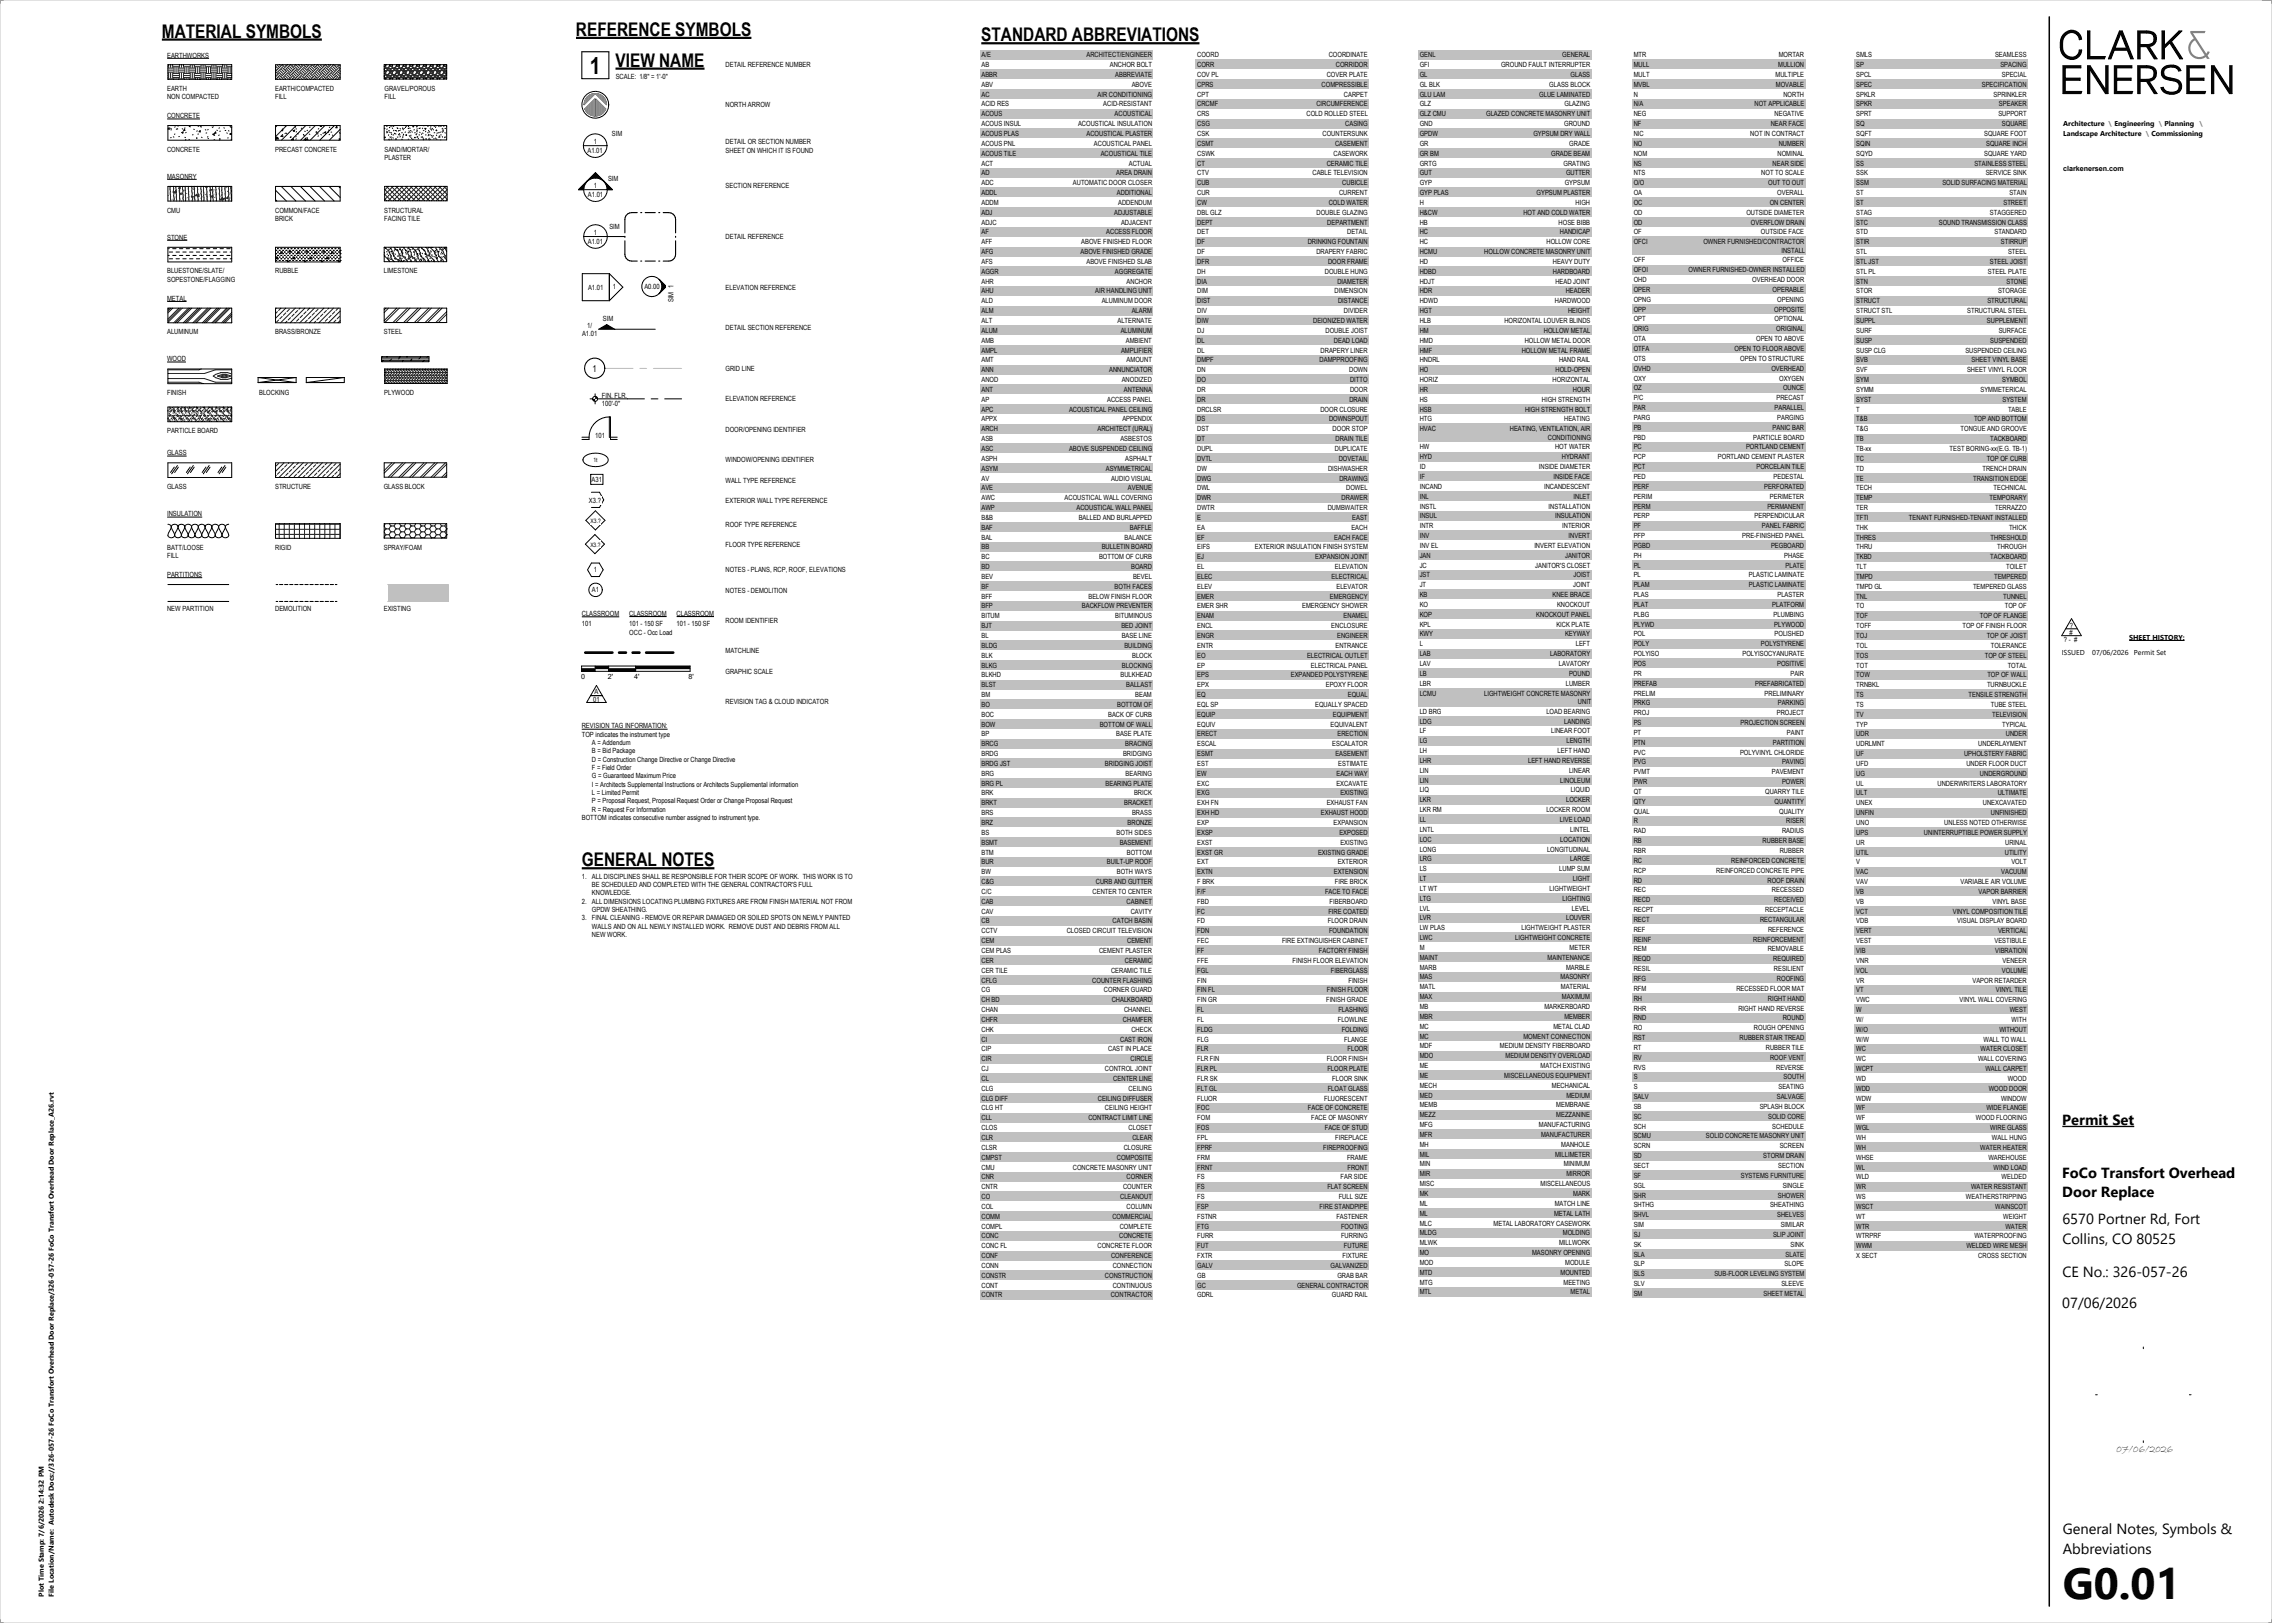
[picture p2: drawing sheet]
<svg xmlns="http://www.w3.org/2000/svg" width="1067mm" height="762mm" viewBox="0 0 1067 762" stroke-linecap="round" stroke-linejoin="round" font-family="sans-serif">
<defs><g id="words">
<text font-size="20.5" x="969" y="751">G0.01</text>
<text font-size="11.1" x="277" y="35">1</text>
<g font-size="8.8">
<text x="76" y="18">MATERIAL SYMBOLS</text>
<text x="270" y="17">REFERENCE SYMBOLS</text>
<text x="461" y="19">STANDARD ABBREVIATIONS</text>
<text x="289" y="31">VIEW NAME</text>
<text x="273" y="407">GENERAL NOTES</text>
</g>
<g font-size="6.9">
<text x="968" y="528">Permit Set</text>
<text x="968" y="553">FoCo Transfort Overhead</text>
<text x="968" y="562">Door Replace</text>
<text x="968" y="575">6570 Portner Rd, Fort</text>
<text x="968" y="584">Collins, CO 80525</text>
<text x="968" y="600">CE No.: 326-057-26</text>
<text x="968" y="614">07/06/2026</text>
<text x="969" y="720">General Notes, Symbols &amp;</text>
<text x="969" y="730">Abbreviations</text>
</g>
<text font-size="4.9" x="994" y="682">07/06/2026</text>
<text font-size="4.4" x="278" y="174">1</text>
<g font-size="3.4">
<text x="78" y="27">EARTHWORKS</text>
<text x="461" y="27">A/E</text>
<text x="510" y="27">ARCHITECT/ENGINEER</text>
<text x="562" y="27">COORD</text>
<text x="624" y="27">COORDINATE</text>
<text x="667" y="27">GENL</text>
<text x="734" y="27">GENERAL</text>
<text x="767" y="27">MTR</text>
<text x="835" y="27">MORTAR</text>
<text x="872" y="27">SMLS</text>
<text x="937" y="27">SEAMLESS</text>
<text x="341" y="31">DETAIL REFERENCE NUMBER</text>
<text x="461" y="31">AB</text>
<text x="521" y="31">ANCHOR BOLT</text>
<text x="562" y="31">CORR</text>
<text x="627" y="31">CORRIDOR</text>
<text x="667" y="31">GFI</text>
<text x="705" y="31">GROUND FAULT INTERRUPTER</text>
<text x="767" y="31">MULL</text>
<text x="835" y="31">MULLION</text>
<text x="872" y="31">SP</text>
<text x="939" y="31">SPACING</text>
<text x="289" y="37">SCALE: 1/8&quot; = 1'-0&quot;</text>
<text x="461" y="36">ABBR</text>
<text x="461" y="41">ABV</text>
<text x="524" y="36">ABBREVIATE</text>
<text x="531" y="41">ABOVE</text>
<text x="562" y="36">COV PL</text>
<text x="562" y="41">CPRS</text>
<text x="621" y="41">COMPRESSIBLE</text>
<text x="623" y="36">COVER PLATE</text>
<text x="667" y="36">GL</text>
<text x="667" y="41">GL BLK</text>
<text x="727" y="41">GLASS BLOCK</text>
<text x="737" y="36">GLASS</text>
<text x="767" y="36">MULT</text>
<text x="767" y="41">MVBL</text>
<text x="834" y="36">MULTIPLE</text>
<text x="834" y="41">MOVABLE</text>
<text x="872" y="36">SPCL</text>
<text x="872" y="41">SPEC</text>
<text x="931" y="41">SPECIFICATION</text>
<text x="940" y="36">SPECIAL</text>
<text x="78" y="43">EARTH</text>
<text x="78" y="47">NON COMPACTED</text>
<text x="129" y="43">EARTH/COMPACTED</text>
<text x="129" y="47">FILL</text>
<text x="181" y="43">GRAVEL/POROUS</text>
<text x="181" y="47">FILL</text>
<text x="461" y="45">AC</text>
<text x="515" y="45">AIR CONDITIONING</text>
<text x="562" y="45">CPT</text>
<text x="631" y="45">CARPET</text>
<text x="667" y="45">GLU LAM</text>
<text x="723" y="45">GLUE LAMINATED</text>
<text x="767" y="45">N</text>
<text x="837" y="45">NORTH</text>
<text x="872" y="45">SPKLR</text>
<text x="936" y="45">SPRINKLER</text>
<text x="341" y="50">NORTH ARROW</text>
<text x="461" y="50">ACID RES</text>
<text x="518" y="50">ACID-RESISTANT</text>
<text x="562" y="50">CRCMF</text>
<text x="618" y="50">CIRCUMFERENCE</text>
<text x="667" y="50">GLZ</text>
<text x="735" y="50">GLAZING</text>
<text x="767" y="50">N/A</text>
<text x="824" y="50">NOT APPLICABLE</text>
<text x="872" y="50">SPKR</text>
<text x="939" y="50">SPEAKER</text>
<text x="78" y="55">CONCRETE</text>
<text x="461" y="55">ACOUS</text>
<text x="461" y="59">ACOUS INSUL</text>
<text x="506" y="59">ACOUSTICAL INSULATION</text>
<text x="523" y="55">ACOUSTICAL</text>
<text x="562" y="55">CRS</text>
<text x="562" y="59">CSG</text>
<text x="613" y="55">COLD ROLLED STEEL</text>
<text x="632" y="59">CASING</text>
<text x="667" y="55">GLZ CMU</text>
<text x="667" y="59">GND</text>
<text x="698" y="55">GLAZED CONCRETE MASONRY UNIT</text>
<text x="734" y="59">GROUND</text>
<text x="767" y="55">NEG</text>
<text x="767" y="59">NF</text>
<text x="831" y="59">NEAR FACE</text>
<text x="833" y="55">NEGATIVE</text>
<text x="872" y="55">SPRT</text>
<text x="872" y="59">SQ</text>
<text x="938" y="55">SUPPORT</text>
<text x="940" y="59">SQUARE</text>
<text x="969" y="59">Architecture \ Engineering \ Planning</text>
<text x="287" y="64">SIM</text>
<text x="461" y="64">ACOUS PLAS</text>
<text x="510" y="64">ACOUSTICAL PLASTER</text>
<text x="562" y="64">CSK</text>
<text x="621" y="64">COUNTERSUNK</text>
<text x="667" y="64">GPDW</text>
<text x="720" y="64">GYPSUM DRY WALL</text>
<text x="767" y="64">NIC</text>
<text x="822" y="64">NOT IN CONTRACT</text>
<text x="872" y="64">SQFT</text>
<text x="932" y="64">SQUARE FOOT</text>
<text x="969" y="64">Landscape Architecture \ Commissioning</text>
<text x="78" y="71">CONCRETE</text>
<text x="129" y="71">PRECAST CONCRETE</text>
<text x="181" y="71">SAND/MORTAR/</text>
<text x="276" y="72">A1.01</text>
<text x="279" y="67">1</text>
<text x="341" y="68">DETAIL OR SECTION NUMBER</text>
<text x="341" y="72">SHEET ON WHICH IT IS FOUND</text>
<text x="461" y="68">ACOUS PNL</text>
<text x="514" y="68">ACOUSTICAL PANEL</text>
<text x="562" y="68">CSMT</text>
<text x="627" y="68">CASEMENT</text>
<text x="667" y="68">GR</text>
<text x="737" y="68">GRADE</text>
<text x="767" y="68">NO</text>
<text x="835" y="68">NUMBER</text>
<text x="872" y="68">SQIN</text>
<text x="933" y="68">SQUARE INCH</text>
<text x="181" y="75">PLASTER</text>
<text x="461" y="73">ACOUS TILE</text>
<text x="461" y="78">ACT</text>
<text x="517" y="73">ACOUSTICAL TILE</text>
<text x="530" y="78">ACTUAL</text>
<text x="562" y="73">CSWK</text>
<text x="562" y="78">CT</text>
<text x="623" y="78">CERAMIC TILE</text>
<text x="626" y="73">CASEWORK</text>
<text x="667" y="73">GR BM</text>
<text x="667" y="78">GRTG</text>
<text x="728" y="73">GRADE BEAM</text>
<text x="734" y="78">GRATING</text>
<text x="767" y="73">NOM</text>
<text x="767" y="78">NS</text>
<text x="832" y="78">NEAR SIDE</text>
<text x="835" y="73">NOMINAL</text>
<text x="872" y="73">SQYD</text>
<text x="872" y="78">SS</text>
<text x="927" y="78">STAINLESS STEEL</text>
<text x="932" y="73">SQUARE YARD</text>
<text x="78" y="84">MASONRY</text>
<text x="461" y="82">AD</text>
<text x="524" y="82">AREA DRAIN</text>
<text x="562" y="82">CTV</text>
<text x="616" y="82">CABLE TELEVISION</text>
<text x="667" y="82">GUT</text>
<text x="735" y="82">GUTTER</text>
<text x="767" y="82">NTS</text>
<text x="827" y="82">NOT TO SCALE</text>
<text x="872" y="82">SSK</text>
<text x="932" y="82">SERVICE SINK</text>
<text x="969" y="80">clarkenersen.com</text>
<text x="279" y="88">1</text>
<text x="286" y="85">SIM</text>
<text x="341" y="88">SECTION REFERENCE</text>
<text x="461" y="87">ADC</text>
<text x="504" y="87">AUTOMATIC DOOR CLOSER</text>
<text x="562" y="87">CUB</text>
<text x="630" y="87">CUBICLE</text>
<text x="667" y="87">GYP</text>
<text x="735" y="87">GYPSUM</text>
<text x="767" y="87">O/O</text>
<text x="830" y="87">OUT TO OUT</text>
<text x="872" y="87">SSM</text>
<text x="912" y="87">SOLID SURFACING MATERIAL</text>
<text x="276" y="92">A1.01</text>
<text x="461" y="92">ADDL</text>
<text x="524" y="92">ADDITIONAL</text>
<text x="562" y="92">CUR</text>
<text x="629" y="92">CURRENT</text>
<text x="667" y="92">GYP PLAS</text>
<text x="721" y="92">GYPSUM PLASTER</text>
<text x="767" y="92">OA</text>
<text x="834" y="92">OVERALL</text>
<text x="872" y="92">ST</text>
<text x="943" y="92">STAIN</text>
<text x="78" y="100">CMU</text>
<text x="129" y="100">COMMON/FACE</text>
<text x="180" y="100">STRUCTURAL</text>
<text x="461" y="96">ADDM</text>
<text x="461" y="101">ADJ</text>
<text x="523" y="101">ADJUSTABLE</text>
<text x="525" y="96">ADDENDUM</text>
<text x="562" y="96">CW</text>
<text x="562" y="101">DBL GLZ</text>
<text x="618" y="101">DOUBLE GLAZING</text>
<text x="624" y="96">COLD WATER</text>
<text x="667" y="96">H</text>
<text x="667" y="101">H&amp;CW</text>
<text x="715" y="101">HOT AND COLD WATER</text>
<text x="740" y="96">HIGH</text>
<text x="767" y="96">OC</text>
<text x="767" y="101">OD</text>
<text x="820" y="101">OUTSIDE DIAMETER</text>
<text x="831" y="96">ON CENTER</text>
<text x="872" y="96">ST</text>
<text x="872" y="101">STAG</text>
<text x="934" y="101">STAGGERED</text>
<text x="941" y="96">STREET</text>
<text x="129" y="104">BRICK</text>
<text x="180" y="104">FACING TILE</text>
<text x="286" y="107">SIM</text>
<text x="461" y="105">ADJC</text>
<text x="526" y="105">ADJACENT</text>
<text x="562" y="105">DEPT</text>
<text x="623" y="105">DEPARTMENT</text>
<text x="667" y="105">HB</text>
<text x="732" y="105">HOSE BIBB</text>
<text x="767" y="105">OD</text>
<text x="822" y="105">OVERFLOW DRAIN</text>
<text x="872" y="105">STC</text>
<text x="910" y="105">SOUND TRANSMISSION CLASS</text>
<text x="78" y="112">STONE</text>
<text x="279" y="110">1</text>
<text x="341" y="112">DETAIL REFERENCE</text>
<text x="461" y="110">AF</text>
<text x="519" y="110">ACCESS FLOOR</text>
<text x="562" y="110">DET</text>
<text x="633" y="110">DETAIL</text>
<text x="667" y="110">HC</text>
<text x="732" y="110">HANDICAP</text>
<text x="767" y="110">OF</text>
<text x="827" y="110">OUTSIDE FACE</text>
<text x="872" y="110">STD</text>
<text x="936" y="110">STANDARD</text>
<text x="276" y="114">A1.01</text>
<text x="461" y="115">AFF</text>
<text x="461" y="119">AFG</text>
<text x="507" y="119">ABOVE FINISHED GRADE</text>
<text x="508" y="115">ABOVE FINISHED FLOOR</text>
<text x="562" y="115">DF</text>
<text x="562" y="119">DF</text>
<text x="614" y="115">DRINKING FOUNTAIN</text>
<text x="618" y="119">DRAPERY FABRIC</text>
<text x="667" y="115">HC</text>
<text x="667" y="119">HCMU</text>
<text x="697" y="119">HOLLOW CONCRETE MASONRY UNIT</text>
<text x="726" y="115">HOLLOW CORE</text>
<text x="767" y="115">OFCI</text>
<text x="800" y="115">OWNER FURNISHED/CONTRACTOR</text>
<text x="836" y="119">INSTALL</text>
<text x="872" y="115">STIR</text>
<text x="872" y="119">STL</text>
<text x="940" y="115">STIRRUP</text>
<text x="943" y="119">STEEL</text>
<text x="461" y="124">AFS</text>
<text x="510" y="124">ABOVE FINISHED SLAB</text>
<text x="562" y="124">DFR</text>
<text x="624" y="124">DOOR FRAME</text>
<text x="667" y="124">HD</text>
<text x="729" y="124">HEAVY DUTY</text>
<text x="767" y="123">OFF</text>
<text x="837" y="123">OFFICE</text>
<text x="872" y="124">STL JST</text>
<text x="934" y="124">STEEL JOIST</text>
<text x="78" y="128">BLUESTONE/SLATE/</text>
<text x="129" y="128">RUBBLE</text>
<text x="180" y="128">LIMESTONE</text>
<text x="461" y="129">AGGR</text>
<text x="524" y="129">AGGREGATE</text>
<text x="562" y="129">DH</text>
<text x="622" y="129">DOUBLE HUNG</text>
<text x="667" y="129">HDBD</text>
<text x="729" y="129">HARDBOARD</text>
<text x="767" y="128">OFOI</text>
<text x="793" y="128">OWNER FURNISHED-OWNER INSTALLED</text>
<text x="872" y="129">STL PL</text>
<text x="933" y="129">STEEL PLATE</text>
<text x="78" y="132">SOPESTONE/FLAGGING</text>
<text x="276" y="136">A1.01</text>
<text x="288" y="136">1</text>
<text x="303" y="136">A0.00</text>
<text x="316" y="135" transform="rotate(-90 316 135)">1</text>
<text x="341" y="136">ELEVATION REFERENCE</text>
<text x="461" y="133">AHR</text>
<text x="461" y="138">AHU</text>
<text x="514" y="138">AIR HANDLING UNIT</text>
<text x="529" y="133">ANCHOR</text>
<text x="562" y="133">DIA</text>
<text x="562" y="138">DIM</text>
<text x="627" y="138">DIMENSION</text>
<text x="628" y="133">DIAMETER</text>
<text x="667" y="133">HDJT</text>
<text x="667" y="138">HDR</text>
<text x="730" y="133">HEAD JOINT</text>
<text x="735" y="138">HEADER</text>
<text x="767" y="132">OHD</text>
<text x="767" y="137">OPER</text>
<text x="823" y="132">OVERHEAD DOOR</text>
<text x="832" y="137">OPERABLE</text>
<text x="872" y="133">STN</text>
<text x="872" y="138">STOR</text>
<text x="938" y="138">STORAGE</text>
<text x="942" y="133">STONE</text>
<text x="78" y="141">METAL</text>
<text x="316" y="142" transform="rotate(-90 316 142)">SIM</text>
<text x="461" y="142">ALD</text>
<text x="517" y="142">ALUMINUM DOOR</text>
<text x="562" y="142">DIST</text>
<text x="628" y="142">DISTANCE</text>
<text x="667" y="142">HDWD</text>
<text x="730" y="142">HARDWOOD</text>
<text x="767" y="142">OPNG</text>
<text x="834" y="142">OPENING</text>
<text x="872" y="142">STRUCT</text>
<text x="933" y="142">STRUCTURAL</text>
<text x="461" y="147">ALM</text>
<text x="531" y="147">ALARM</text>
<text x="562" y="147">DIV</text>
<text x="631" y="147">DIVIDER</text>
<text x="667" y="147">HGT</text>
<text x="736" y="147">HEIGHT</text>
<text x="767" y="146">OPP</text>
<text x="833" y="146">OPPOSITE</text>
<text x="872" y="147">STRUCT STL</text>
<text x="924" y="147">STRUCTURAL STEEL</text>
<text x="276" y="154">1/</text>
<text x="283" y="151">SIM</text>
<text x="341" y="155">DETAIL SECTION REFERENCE</text>
<text x="461" y="152">ALT</text>
<text x="525" y="152">ALTERNATE</text>
<text x="562" y="152">DIW</text>
<text x="617" y="152">DEIONIZED WATER</text>
<text x="667" y="152">HLB</text>
<text x="706" y="152">HORIZONTAL LOUVER BLINDS</text>
<text x="767" y="151">OPT</text>
<text x="767" y="156">ORIG</text>
<text x="833" y="151">OPTIONAL</text>
<text x="834" y="156">ORIGINAL</text>
<text x="872" y="152">SUPPL</text>
<text x="933" y="152">SUPPLEMENT</text>
<text x="78" y="157">ALUMINUM</text>
<text x="129" y="157">BRASS/BRONZE</text>
<text x="180" y="157">STEEL</text>
<text x="273" y="158">A1.01</text>
<text x="461" y="156">ALUM</text>
<text x="461" y="161">AMB</text>
<text x="526" y="156">ALUMINUM</text>
<text x="529" y="161">AMBIENT</text>
<text x="562" y="156">DJ</text>
<text x="562" y="161">DL</text>
<text x="622" y="156">DOUBLE JOIST</text>
<text x="626" y="161">DEAD LOAD</text>
<text x="667" y="156">HM</text>
<text x="667" y="161">HMD</text>
<text x="716" y="161">HOLLOW METAL DOOR</text>
<text x="725" y="156">HOLLOW METAL</text>
<text x="767" y="160">OTA</text>
<text x="825" y="160">OPEN TO ABOVE</text>
<text x="872" y="156">SURF</text>
<text x="872" y="161">SUSP</text>
<text x="935" y="161">SUSPENDED</text>
<text x="938" y="156">SURFACE</text>
<text x="461" y="166">AMPL</text>
<text x="526" y="166">AMPLIFIER</text>
<text x="562" y="166">DL</text>
<text x="620" y="166">DRAPERY LINER</text>
<text x="667" y="166">HMF</text>
<text x="715" y="166">HOLLOW METAL FRAME</text>
<text x="767" y="165">OTFA</text>
<text x="814" y="165">OPEN TO FLOOR ABOVE</text>
<text x="872" y="166">SUSP CLG</text>
<text x="923" y="166">SUSPENDED CEILING</text>
<text x="78" y="170">WOOD</text>
<text x="461" y="170">AMT</text>
<text x="529" y="170">AMOUNT</text>
<text x="562" y="170">DMPF</text>
<text x="620" y="170">DAMPPROOFING</text>
<text x="667" y="170">HNDRL</text>
<text x="732" y="170">HAND RAIL</text>
<text x="767" y="169">OTS</text>
<text x="817" y="169">OPEN TO STRUCTURE</text>
<text x="872" y="170">SVB</text>
<text x="926" y="170">SHEET VINYL BASE</text>
<text x="341" y="174">GRID LINE</text>
<text x="461" y="175">ANN</text>
<text x="461" y="179">ANOD</text>
<text x="521" y="175">ANNUNCIATOR</text>
<text x="527" y="179">ANODIZED</text>
<text x="562" y="175">DN</text>
<text x="562" y="179">DO</text>
<text x="633" y="175">DOWN</text>
<text x="634" y="179">DITTO</text>
<text x="667" y="175">HO</text>
<text x="667" y="179">HORIZ</text>
<text x="729" y="179">HORIZONTAL</text>
<text x="730" y="175">HOLD-OPEN</text>
<text x="767" y="174">OVHD</text>
<text x="767" y="179">OXY</text>
<text x="832" y="174">OVERHEAD</text>
<text x="835" y="179">OXYGEN</text>
<text x="872" y="175">SVF</text>
<text x="872" y="179">SYM</text>
<text x="924" y="175">SHEET VINYL FLOOR</text>
<text x="940" y="179">SYMBOL</text>
<text x="78" y="186">FINISH</text>
<text x="122" y="186">BLOCKING</text>
<text x="180" y="186">PLYWOOD</text>
<text x="461" y="184">ANT</text>
<text x="528" y="184">ANTENNA</text>
<text x="562" y="184">DR</text>
<text x="634" y="184">DOOR</text>
<text x="667" y="184">HR</text>
<text x="739" y="184">HOUR</text>
<text x="767" y="183">OZ</text>
<text x="837" y="183">OUNCE</text>
<text x="872" y="184">SYMM</text>
<text x="930" y="184">SYMMETERICAL</text>
<text x="283" y="187">FIN. FLR.</text>
<text x="283" y="190">100'-0&quot;</text>
<text x="341" y="188">ELEVATION REFERENCE</text>
<text x="461" y="189">AP</text>
<text x="520" y="189">ACCESS PANEL</text>
<text x="562" y="189">DR</text>
<text x="634" y="189">DRAIN</text>
<text x="667" y="189">HS</text>
<text x="724" y="189">HIGH STRENGTH</text>
<text x="767" y="188">P/C</text>
<text x="834" y="188">PRECAST</text>
<text x="872" y="189">SYST</text>
<text x="940" y="189">SYSTEM</text>
<text x="461" y="193">APC</text>
<text x="461" y="198">APPX</text>
<text x="502" y="193">ACOUSTICAL PANEL CEILING</text>
<text x="527" y="198">APPENDIX</text>
<text x="562" y="193">DRCLSR</text>
<text x="562" y="198">DS</text>
<text x="620" y="193">DOOR CLOSURE</text>
<text x="624" y="198">DOWNSPOUT</text>
<text x="667" y="193">HSB</text>
<text x="667" y="198">HTG</text>
<text x="716" y="193">HIGH STRENGTH BOLT</text>
<text x="734" y="198">HEATING</text>
<text x="767" y="193">PAR</text>
<text x="767" y="197">PARG</text>
<text x="833" y="193">PARALLEL</text>
<text x="834" y="197">PARGING</text>
<text x="872" y="193">T</text>
<text x="872" y="198">T&amp;B</text>
<text x="927" y="198">TOP AND BOTTOM</text>
<text x="943" y="193">TABLE</text>
<text x="78" y="203">PARTICLE BOARD</text>
<text x="341" y="203">DOOR/OPENING IDENTIFIER</text>
<text x="461" y="202">ARCH</text>
<text x="515" y="202">ARCHITECT (URAL)</text>
<text x="562" y="202">DST</text>
<text x="626" y="202">DOOR STOP</text>
<text x="667" y="202">HVAC</text>
<text x="709" y="202">HEATING, VENTILATION, AIR</text>
<text x="767" y="202">PB</text>
<text x="832" y="202">PANIC BAR</text>
<text x="872" y="202">T&amp;G</text>
<text x="921" y="202">TONGUE AND GROOVE</text>
<text x="279" y="206">101</text>
<text x="461" y="207">ASB</text>
<text x="526" y="207">ASBESTOS</text>
<text x="562" y="207">DT</text>
<text x="627" y="207">DRAIN TILE</text>
<text x="727" y="206">CONDITIONING</text>
<text x="767" y="206">PBD</text>
<text x="823" y="206">PARTICLE BOARD</text>
<text x="872" y="207">TB</text>
<text x="935" y="207">TACKBOARD</text>
<text x="78" y="214">GLASS</text>
<text x="461" y="212">ASC</text>
<text x="502" y="212">ABOVE SUSPENDED CEILING</text>
<text x="562" y="212">DUPL</text>
<text x="627" y="212">DUPLICATE</text>
<text x="667" y="211">HW</text>
<text x="667" y="216">HYD</text>
<text x="730" y="211">HOT WATER</text>
<text x="733" y="216">HYDRANT</text>
<text x="767" y="211">PC</text>
<text x="767" y="216">PCP</text>
<text x="807" y="216">PORTLAND CEMENT PLASTER</text>
<text x="820" y="211">PORTLAND CEMENT</text>
<text x="872" y="212">TB-xx</text>
<text x="915" y="212">TEST BORING-xx(E.G. TB-1)</text>
<text x="341" y="217">WINDOW/OPENING IDENTIFIER</text>
<text x="461" y="216">ASPH</text>
<text x="461" y="221">ASYM</text>
<text x="519" y="221">ASYMMETRICAL</text>
<text x="528" y="216">ASPHALT</text>
<text x="562" y="216">DVTL</text>
<text x="562" y="221">DW</text>
<text x="624" y="221">DISHWASHER</text>
<text x="629" y="216">DOVETAIL</text>
<text x="667" y="220">ID</text>
<text x="723" y="220">INSIDE DIAMETER</text>
<text x="767" y="220">PCT</text>
<text x="825" y="220">PORCELAIN TILE</text>
<text x="872" y="216">TC</text>
<text x="872" y="221">TD</text>
<text x="931" y="221">TRENCH DRAIN</text>
<text x="933" y="216">TOP OF CURB</text>
<text x="278" y="226">A31</text>
<text x="341" y="227">WALL TYPE REFERENCE</text>
<text x="461" y="226">AV</text>
<text x="522" y="226">AUDIO VISUAL</text>
<text x="562" y="226">DWG</text>
<text x="629" y="226">DRAWING</text>
<text x="667" y="225">IF</text>
<text x="729" y="225">INSIDE FACE</text>
<text x="767" y="225">PED</text>
<text x="833" y="225">PEDESTAL</text>
<text x="872" y="226">TE</text>
<text x="926" y="226">TRANSITION EDGE</text>
<text x="78" y="230">GLASS</text>
<text x="129" y="230">STRUCTURE</text>
<text x="180" y="230">GLASS BLOCK</text>
<text x="461" y="230">AVE</text>
<text x="530" y="230">AVENUE</text>
<text x="562" y="230">DWL</text>
<text x="632" y="230">DOWEL</text>
<text x="667" y="230">INCAND</text>
<text x="725" y="230">INCANDESCENT</text>
<text x="767" y="230">PERF</text>
<text x="828" y="230">PERFORATED</text>
<text x="872" y="230">TECH</text>
<text x="936" y="230">TECHNICAL</text>
<text x="277" y="236">X3.?</text>
<text x="341" y="236">EXTERIOR WALL TYPE REFERENCE</text>
<text x="461" y="235">AWC</text>
<text x="461" y="239">AWP</text>
<text x="500" y="235">ACOUSTICAL WALL COVERING</text>
<text x="505" y="239">ACOUSTICAL WALL PANEL</text>
<text x="562" y="235">DWR</text>
<text x="562" y="239">DWTR</text>
<text x="623" y="239">DUMBWAITER</text>
<text x="630" y="235">DRAWER</text>
<text x="667" y="234">INL</text>
<text x="667" y="239">INSTL</text>
<text x="727" y="239">INSTALLATION</text>
<text x="739" y="234">INLET</text>
<text x="767" y="234">PERIM</text>
<text x="767" y="239">PERM</text>
<text x="830" y="239">PERMANENT</text>
<text x="831" y="234">PERIMETER</text>
<text x="872" y="235">TEMP</text>
<text x="872" y="239">TER</text>
<text x="934" y="235">TEMPORARY</text>
<text x="937" y="239">TERRAZZO</text>
<text x="78" y="242">INSULATION</text>
<text x="461" y="244">B&amp;B</text>
<text x="506" y="244">BALLED AND BURLAPPED</text>
<text x="562" y="244">E</text>
<text x="635" y="244">EAST</text>
<text x="667" y="243">INSUL</text>
<text x="730" y="243">INSULATION</text>
<text x="767" y="243">PERP</text>
<text x="824" y="243">PERPENDICULAR</text>
<text x="872" y="244">TFTI</text>
<text x="896" y="244">TENANT FURNISHED-TENANT INSTALLED</text>
<text x="341" y="247">ROOF TYPE REFERENCE</text>
<text x="461" y="249">BAF</text>
<text x="530" y="249">BAFFLE</text>
<text x="562" y="249">EA</text>
<text x="635" y="249">EACH</text>
<text x="667" y="248">INTR</text>
<text x="734" y="248">INTERIOR</text>
<text x="767" y="248">PF</text>
<text x="827" y="248">PANEL FABRIC</text>
<text x="872" y="249">THK</text>
<text x="943" y="249">THICK</text>
<text x="341" y="257">FLOOR TYPE REFERENCE</text>
<text x="461" y="253">BAL</text>
<text x="461" y="258">BB</text>
<text x="517" y="258">BULLETIN BOARD</text>
<text x="528" y="253">BALANCE</text>
<text x="562" y="253">EF</text>
<text x="562" y="258">EIFS</text>
<text x="589" y="258">EXTERIOR INSULATION FINISH SYSTEM</text>
<text x="626" y="253">EACH FACE</text>
<text x="667" y="253">INV</text>
<text x="667" y="257">INV EL</text>
<text x="720" y="257">INVERT ELEVATION</text>
<text x="737" y="253">INVERT</text>
<text x="767" y="253">PFP</text>
<text x="767" y="257">PGBD</text>
<text x="818" y="253">PRE-FINISHED PANEL</text>
<text x="832" y="257">PEGBOARD</text>
<text x="872" y="253">THRES</text>
<text x="872" y="258">THRU</text>
<text x="935" y="253">THRESHOLD</text>
<text x="938" y="258">THROUGH</text>
<text x="78" y="258">BATT/LOOSE</text>
<text x="78" y="262">FILL</text>
<text x="129" y="258">RIGID</text>
<text x="180" y="258">SPRAY/FOAM</text>
<text x="461" y="263">BC</text>
<text x="516" y="263">BOTTOM OF CURB</text>
<text x="562" y="263">EJ</text>
<text x="618" y="263">EXPANSION JOINT</text>
<text x="667" y="262">JAN</text>
<text x="735" y="262">JANITOR</text>
<text x="767" y="262">PH</text>
<text x="838" y="262">PHASE</text>
<text x="872" y="263">TKBD</text>
<text x="935" y="263">TACKBOARD</text>
<text x="279" y="269">1</text>
<text x="341" y="269">NOTES - PLANS, RCP, ROOF, ELEVATIONS</text>
<text x="461" y="267">BD</text>
<text x="531" y="267">BOARD</text>
<text x="562" y="267">EL</text>
<text x="627" y="267">ELEVATION</text>
<text x="667" y="266">JC</text>
<text x="721" y="266">JANITOR'S CLOSET</text>
<text x="767" y="266">PL</text>
<text x="838" y="266">PLATE</text>
<text x="872" y="267">TLT</text>
<text x="942" y="267">TOILET</text>
<text x="78" y="271">PARTITIONS</text>
<text x="461" y="272">BEV</text>
<text x="532" y="272">BEVEL</text>
<text x="562" y="272">ELEC</text>
<text x="625" y="272">ELECTRICAL</text>
<text x="667" y="271">JST</text>
<text x="667" y="276">JT</text>
<text x="739" y="276">JOINT</text>
<text x="739" y="271">JOIST</text>
<text x="767" y="271">PL</text>
<text x="767" y="276">PLAM</text>
<text x="821" y="271">PLASTIC LAMINATE</text>
<text x="821" y="276">PLASTIC LAMINATE</text>
<text x="872" y="272">TMPD</text>
<text x="936" y="272">TEMPERED</text>
<text x="278" y="278">A1</text>
<text x="341" y="278">NOTES - DEMOLITION</text>
<text x="461" y="276">BF</text>
<text x="461" y="281">BFF</text>
<text x="511" y="281">BELOW FINISH FLOOR</text>
<text x="523" y="276">BOTH FACES</text>
<text x="562" y="276">ELEV</text>
<text x="562" y="281">EMER</text>
<text x="624" y="281">EMERGENCY</text>
<text x="628" y="276">ELEVATOR</text>
<text x="667" y="280">KB</text>
<text x="729" y="280">KNEE BRACE</text>
<text x="767" y="280">PLAS</text>
<text x="835" y="280">PLASTER</text>
<text x="872" y="276">TMPD GL</text>
<text x="872" y="281">TNL</text>
<text x="926" y="276">TEMPERED GLASS</text>
<text x="941" y="281">TUNNEL</text>
<text x="78" y="287">NEW PARTITION</text>
<text x="129" y="287">DEMOLITION</text>
<text x="180" y="287">EXISTING</text>
<text x="461" y="286">BFP</text>
<text x="508" y="286">BACKFLOW PREVENTER</text>
<text x="562" y="286">EMER SHR</text>
<text x="611" y="286">EMERGENCY SHOWER</text>
<text x="667" y="285">KO</text>
<text x="731" y="285">KNOCKOUT</text>
<text x="767" y="285">PLAT</text>
<text x="832" y="285">PLATFORM</text>
<text x="872" y="286">TO</text>
<text x="941" y="286">TOP OF</text>
<text x="273" y="289">CLASSROOM</text>
<text x="273" y="294">101</text>
<text x="295" y="289">CLASSROOM</text>
<text x="295" y="294">101 - 150 SF</text>
<text x="318" y="289">CLASSROOM</text>
<text x="318" y="294">101 - 150 SF</text>
<text x="341" y="293">ROOM IDENTIFIER</text>
<text x="461" y="290">BITUM</text>
<text x="524" y="290">BITUMINOUS</text>
<text x="562" y="290">ENAM</text>
<text x="631" y="290">ENAMEL</text>
<text x="667" y="290">KOP</text>
<text x="721" y="290">KNOCKOUT PANEL</text>
<text x="767" y="290">PLBG</text>
<text x="833" y="290">PLUMBING</text>
<text x="872" y="290">TOF</text>
<text x="930" y="290">TOP OF FLANGE</text>
<text x="295" y="298">OCC - Occ Load</text>
<text x="461" y="295">BJT</text>
<text x="461" y="300">BL</text>
<text x="527" y="295">BED JOINT</text>
<text x="527" y="300">BASE LINE</text>
<text x="562" y="295">ENCL</text>
<text x="562" y="300">ENGR</text>
<text x="625" y="295">ENCLOSURE</text>
<text x="628" y="300">ENGINEER</text>
<text x="667" y="294">KPL</text>
<text x="667" y="299">KWY</text>
<text x="731" y="294">KICK PLATE</text>
<text x="735" y="299">KEYWAY</text>
<text x="767" y="294">PLYWD</text>
<text x="767" y="299">POL</text>
<text x="833" y="294">PLYWOOD</text>
<text x="833" y="299">POLISHED</text>
<text x="872" y="295">TOFF</text>
<text x="872" y="300">TOJ</text>
<text x="921" y="295">TOP OF FINISH FLOOR</text>
<text x="933" y="300">TOP OF JOIST</text>
<text x="972" y="298">#</text>
<text x="972" y="295">?</text>
<text x="461" y="304">BLDG</text>
<text x="528" y="304">BUILDING</text>
<text x="562" y="304">ENTR</text>
<text x="627" y="304">ENTRANCE</text>
<text x="667" y="303">L</text>
<text x="740" y="303">LEFT</text>
<text x="767" y="303">POLY</text>
<text x="827" y="303">POLYSTYRENE</text>
<text x="872" y="304">TOL</text>
<text x="935" y="304">TOLERANCE</text>
<text x="969" y="301">? - #</text>
<text x="1000" y="300">SHEET HISTORY:</text>
<text x="341" y="307">MATCHLINE</text>
<text x="461" y="309">BLK</text>
<text x="532" y="309">BLOCK</text>
<text x="562" y="309">EO</text>
<text x="614" y="309">ELECTRICAL OUTLET</text>
<text x="667" y="308">LAB</text>
<text x="728" y="308">LABORATORY</text>
<text x="767" y="308">POLYISO</text>
<text x="818" y="308">POLYISOCYANURATE</text>
<text x="872" y="309">TOS</text>
<text x="932" y="309">TOP OF STEEL</text>
<text x="968" y="308">ISSUED</text>
<text x="982" y="308">07/06/2026</text>
<text x="1002" y="308">Permit Set</text>
<text x="341" y="316">GRAPHIC SCALE</text>
<text x="461" y="313">BLKG</text>
<text x="527" y="313">BLOCKING</text>
<text x="562" y="313">EP</text>
<text x="616" y="313">ELECTRICAL PANEL</text>
<text x="667" y="313">LAV</text>
<text x="667" y="317">LB</text>
<text x="732" y="313">LAVATORY</text>
<text x="737" y="317">POUND</text>
<text x="767" y="313">POS</text>
<text x="767" y="317">PR</text>
<text x="834" y="313">POSITIVE</text>
<text x="841" y="317">PAIR</text>
<text x="872" y="313">TOT</text>
<text x="943" y="313">TOTAL</text>
<text x="273" y="319">0</text>
<text x="285" y="319">2'</text>
<text x="298" y="319">4'</text>
<text x="323" y="319">8'</text>
<text x="461" y="318">BLKHD</text>
<text x="461" y="323">BLST</text>
<text x="526" y="318">BULKHEAD</text>
<text x="529" y="323">BALLAST</text>
<text x="562" y="318">EPS</text>
<text x="562" y="323">EPX</text>
<text x="606" y="318">EXPANDED POLYSTYRENE</text>
<text x="623" y="323">EPOXY FLOOR</text>
<text x="667" y="322">LBR</text>
<text x="735" y="322">LUMBER</text>
<text x="767" y="322">PREFAB</text>
<text x="824" y="322">PREFABRICATED</text>
<text x="872" y="318">TOW</text>
<text x="872" y="323">TRNBKL</text>
<text x="933" y="323">TURNBUCKLE</text>
<text x="933" y="318">TOP OF WALL</text>
<text x="279" y="329">01</text>
<text x="279" y="326">A</text>
<text x="461" y="327">BM</text>
<text x="533" y="327">BEAM</text>
<text x="562" y="327">EQ</text>
<text x="633" y="327">EQUAL</text>
<text x="667" y="327">LCMU</text>
<text x="697" y="327">LIGHTWEIGHT CONCRETE MASONRY</text>
<text x="767" y="327">PRELIM</text>
<text x="829" y="327">PRELIMINARY</text>
<text x="872" y="327">TS</text>
<text x="924" y="327">TENSILE STRENGTH</text>
<text x="341" y="331">REVISION TAG &amp; CLOUD INDICATOR</text>
<text x="461" y="332">BO</text>
<text x="525" y="332">BOTTOM OF</text>
<text x="562" y="332">EQL SP</text>
<text x="618" y="332">EQUALLY SPACED</text>
<text x="667" y="335">LD BRG</text>
<text x="726" y="335">LOAD BEARING</text>
<text x="741" y="330">UNIT</text>
<text x="767" y="331">PRKG</text>
<text x="767" y="336">PROJ</text>
<text x="834" y="336">PROJECT</text>
<text x="835" y="331">PARKING</text>
<text x="872" y="332">TS</text>
<text x="935" y="332">TUBE STEEL</text>
<text x="273" y="342">REVISION TAG INFORMATION:</text>
<text x="461" y="337">BOC</text>
<text x="461" y="341">BOW</text>
<text x="516" y="341">BOTTOM OF WALL</text>
<text x="520" y="337">BACK OF CURB</text>
<text x="562" y="337">EQUIP</text>
<text x="562" y="341">EQUIV</text>
<text x="625" y="341">EQUIVALENT</text>
<text x="626" y="337">EQUIPMENT</text>
<text x="667" y="340">LDG</text>
<text x="734" y="340">LANDING</text>
<text x="767" y="340">PS</text>
<text x="817" y="340">PROJECTION SCREEN</text>
<text x="872" y="337">TV</text>
<text x="872" y="341">TYP</text>
<text x="935" y="337">TELEVISION</text>
<text x="940" y="341">TYPICAL</text>
<text x="273" y="346">TOP indicates the instrument type</text>
<text x="461" y="346">BP</text>
<text x="524" y="346">BASE PLATE</text>
<text x="562" y="346">ERECT</text>
<text x="628" y="346">ERECTION</text>
<text x="667" y="344">LF</text>
<text x="728" y="344">LINEAR FOOT</text>
<text x="767" y="345">PT</text>
<text x="839" y="345">PAINT</text>
<text x="872" y="346">UDR</text>
<text x="942" y="346">UNDER</text>
<text x="278" y="350">A = Addendum</text>
<text x="278" y="354">B = Bid Package</text>
<text x="461" y="350">BRCG</text>
<text x="528" y="350">BRACING</text>
<text x="562" y="350">ESCAL</text>
<text x="626" y="350">ESCALATOR</text>
<text x="667" y="349">LG</text>
<text x="667" y="354">LH</text>
<text x="731" y="354">LEFT HAND</text>
<text x="736" y="349">LENGTH</text>
<text x="767" y="350">PTN</text>
<text x="832" y="350">PARTITION</text>
<text x="872" y="350">UDRLMNT</text>
<text x="929" y="350">UNDERLAYMENT</text>
<text x="278" y="358">D = Construction Change Directive or Change Directive</text>
<text x="461" y="355">BRDG</text>
<text x="461" y="360">BRDG JST</text>
<text x="519" y="360">BRIDGING JOIST</text>
<text x="527" y="355">BRIDGING</text>
<text x="562" y="355">ESMT</text>
<text x="562" y="360">EST</text>
<text x="627" y="355">EASEMENT</text>
<text x="628" y="360">ESTIMATE</text>
<text x="667" y="358">LHR</text>
<text x="718" y="358">LEFT HAND REVERSE</text>
<text x="767" y="354">PVC</text>
<text x="767" y="359">PVG</text>
<text x="817" y="354">POLYVINYL CHLORIDE</text>
<text x="837" y="359">PAVING</text>
<text x="872" y="355">UF</text>
<text x="872" y="360">UFD</text>
<text x="922" y="355">UPHOLSTERY FABRIC</text>
<text x="923" y="360">UNDER FLOOR DUCT</text>
<text x="278" y="362">F = Field Order</text>
<text x="278" y="365">G = Guaranteed Maximum Price</text>
<text x="461" y="364">BRG</text>
<text x="529" y="364">BEARING</text>
<text x="562" y="364">EW</text>
<text x="628" y="364">EACH WAY</text>
<text x="667" y="363">LIN</text>
<text x="737" y="363">LINEAR</text>
<text x="767" y="364">PVMT</text>
<text x="832" y="364">PAVEMENT</text>
<text x="872" y="364">UG</text>
<text x="930" y="364">UNDERGROUND</text>
<text x="278" y="369">I = Architects Supplemental Instructions or Architects Suppliemental information</text>
<text x="461" y="369">BRG PL</text>
<text x="519" y="369">BEARING PLATE</text>
<text x="562" y="369">EXC</text>
<text x="627" y="369">EXCAVATE</text>
<text x="667" y="367">LIN</text>
<text x="733" y="367">LINOLEUM</text>
<text x="767" y="368">PWR</text>
<text x="837" y="368">POWER</text>
<text x="872" y="369">UL</text>
<text x="910" y="369">UNDERWRITERS LABORATORY</text>
<text x="278" y="373">L = Limited Permit</text>
<text x="278" y="377">P = Proposal Request, Proposal Request Order or Change Proposal Request</text>
<text x="461" y="373">BRK</text>
<text x="532" y="373">BRICK</text>
<text x="562" y="373">EXG</text>
<text x="629" y="373">EXISTING</text>
<text x="667" y="372">LIQ</text>
<text x="667" y="377">LKR</text>
<text x="735" y="377">LOCKER</text>
<text x="738" y="372">LIQUID</text>
<text x="767" y="373">QT</text>
<text x="767" y="377">QTY</text>
<text x="829" y="373">QUARRY TILE</text>
<text x="833" y="377">QUANTITY</text>
<text x="872" y="373">ULT</text>
<text x="938" y="373">ULTIMATE</text>
<text x="278" y="381">R = Request For Information</text>
<text x="461" y="378">BRKT</text>
<text x="461" y="383">BRS</text>
<text x="528" y="378">BRACKET</text>
<text x="532" y="383">BRASS</text>
<text x="562" y="378">EXH FN</text>
<text x="562" y="383">EXH HD</text>
<text x="620" y="383">EXHAUST HOOD</text>
<text x="623" y="378">EXHAUST FAN</text>
<text x="667" y="381">LKR RM</text>
<text x="726" y="381">LOCKER ROOM</text>
<text x="767" y="382">QUAL</text>
<text x="835" y="382">QUALITY</text>
<text x="872" y="378">UNEX</text>
<text x="872" y="383">UNFIN</text>
<text x="931" y="378">UNEXCAVATED</text>
<text x="935" y="383">UNFINISHED</text>
<text x="273" y="385">BOTTOM indicates consecutive number assigned to instrument type.</text>
<text x="461" y="387">BRZ</text>
<text x="529" y="387">BRONZE</text>
<text x="562" y="387">EXP</text>
<text x="626" y="387">EXPANSION</text>
<text x="667" y="386">LL</text>
<text x="732" y="386">LIVE LOAD</text>
<text x="767" y="387">R</text>
<text x="839" y="387">RISER</text>
<text x="872" y="387">UNO</text>
<text x="913" y="387">UNLESS NOTED OTHERWISE</text>
<text x="461" y="392">BS</text>
<text x="524" y="392">BOTH SIDES</text>
<text x="562" y="392">EXSP</text>
<text x="629" y="392">EXPOSED</text>
<text x="667" y="391">LNTL</text>
<text x="667" y="395">LOC</text>
<text x="733" y="395">LOCATION</text>
<text x="737" y="391">LINTEL</text>
<text x="767" y="391">RAD</text>
<text x="767" y="396">RB</text>
<text x="828" y="396">RUBBER BASE</text>
<text x="837" y="391">RADIUS</text>
<text x="872" y="392">UPS</text>
<text x="903" y="392">UNINTERRUPTIBLE POWER SUPPLY</text>
<text x="461" y="397">BSMT</text>
<text x="461" y="401">BTM</text>
<text x="526" y="397">BASEMENT</text>
<text x="529" y="401">BOTTOM</text>
<text x="562" y="397">EXST</text>
<text x="562" y="401">EXST GR</text>
<text x="619" y="401">EXISTING GRADE</text>
<text x="629" y="397">EXISTING</text>
<text x="667" y="400">LONG</text>
<text x="726" y="400">LONGITUDINAL</text>
<text x="767" y="400">RBR</text>
<text x="836" y="400">RUBBER</text>
<text x="872" y="397">UR</text>
<text x="872" y="401">UTIL</text>
<text x="941" y="401">UTILITY</text>
<text x="942" y="397">URINAL</text>
<text x="461" y="406">BUR</text>
<text x="520" y="406">BUILT-UP ROOF</text>
<text x="562" y="406">EXT</text>
<text x="628" y="406">EXTERIOR</text>
<text x="667" y="404">LRG</text>
<text x="737" y="404">LARGE</text>
<text x="767" y="405">RC</text>
<text x="813" y="405">REINFORCED CONCRETE</text>
<text x="872" y="406">V</text>
<text x="944" y="406">VOLT</text>
<text x="273" y="413">1.</text>
<text x="278" y="413">ALL DISCIPLINES SHALL BE RESPONSIBLE FOR THEIR SCOPE OF WORK. THIS WORK IS TO</text>
<text x="461" y="410">BW</text>
<text x="524" y="410">BOTH WAYS</text>
<text x="562" y="410">EXTN</text>
<text x="626" y="410">EXTENSION</text>
<text x="667" y="409">LS</text>
<text x="667" y="414">LT</text>
<text x="732" y="409">LUMP SUM</text>
<text x="739" y="414">LIGHT</text>
<text x="767" y="410">RCP</text>
<text x="806" y="410">REINFORCED CONCRETE PIPE</text>
<text x="872" y="410">VAC</text>
<text x="940" y="410">VACUUM</text>
<text x="278" y="417">BE SCHEDULED AND COMPLETED WITH THE GENERAL CONTRACTOR'S FULL</text>
<text x="461" y="415">C&amp;G</text>
<text x="461" y="420">C/C</text>
<text x="513" y="420">CENTER TO CENTER</text>
<text x="515" y="415">CURB AND GUTTER</text>
<text x="562" y="415">F BRK</text>
<text x="562" y="420">F/F</text>
<text x="622" y="420">FACE TO FACE</text>
<text x="627" y="415">FIRE BRICK</text>
<text x="667" y="418">LT WT</text>
<text x="728" y="418">LIGHTWEIGHT</text>
<text x="767" y="414">RD</text>
<text x="767" y="419">REC</text>
<text x="830" y="414">ROOF DRAIN</text>
<text x="832" y="419">RECESSED</text>
<text x="872" y="415">VAV</text>
<text x="872" y="420">VB</text>
<text x="921" y="415">VARIABLE AIR VOLUME</text>
<text x="929" y="420">VAPOR BARRIER</text>
<text x="273" y="424">2.</text>
<text x="278" y="420">KNOWLEDGE.</text>
<text x="278" y="424">ALL DIMENSIONS LOCATING PLUMBING FIXTURES ARE FROM FINISH MATERIAL NOT FROM</text>
<text x="461" y="424">CAB</text>
<text x="529" y="424">CABINET</text>
<text x="562" y="424">FBD</text>
<text x="624" y="424">FIBERBOARD</text>
<text x="667" y="423">LTG</text>
<text x="734" y="423">LIGHTING</text>
<text x="767" y="424">RECD</text>
<text x="833" y="424">RECEIVED</text>
<text x="872" y="424">VB</text>
<text x="936" y="424">VINYL BASE</text>
<text x="278" y="428">GPDW SHEATHING.</text>
<text x="461" y="429">CAV</text>
<text x="531" y="429">CAVITY</text>
<text x="562" y="429">FC</text>
<text x="624" y="429">FIRE COATED</text>
<text x="667" y="428">LVL</text>
<text x="738" y="428">LEVEL</text>
<text x="767" y="428">RECPT</text>
<text x="829" y="428">RECEPTACLE</text>
<text x="872" y="429">VCT</text>
<text x="917" y="429">VINYL COMPOSITION TILE</text>
<text x="273" y="432">3.</text>
<text x="278" y="432">FINAL CLEANING - REMOVE OR REPAIR DAMAGED OR SOILED SPOTS ON NEWLY PAINTED</text>
<text x="278" y="436">WALLS AND ON ALL NEWLY INSTALLED WORK. REMOVE DUST AND DEBRIS FROM ALL</text>
<text x="461" y="434">CB</text>
<text x="522" y="434">CATCH BASIN</text>
<text x="562" y="434">FD</text>
<text x="623" y="434">FLOOR DRAIN</text>
<text x="667" y="432">LVR</text>
<text x="667" y="437">LW PLAS</text>
<text x="714" y="437">LIGHTWEIGHT PLASTER</text>
<text x="735" y="432">LOUVER</text>
<text x="767" y="433">RECT</text>
<text x="767" y="437">REF</text>
<text x="826" y="433">RECTANGULAR</text>
<text x="830" y="437">REFERENCE</text>
<text x="872" y="434">VDB</text>
<text x="919" y="434">VISUAL DISPLAY BOARD</text>
<text x="278" y="440">NEW WORK.</text>
<text x="461" y="438">CCTV</text>
<text x="461" y="443">CEM</text>
<text x="501" y="438">CLOSED CIRCUIT TELEVISION</text>
<text x="529" y="443">CEMENT</text>
<text x="562" y="438">FDN</text>
<text x="562" y="443">FEC</text>
<text x="602" y="443">FIRE EXTINGUISHER CABINET</text>
<text x="624" y="438">FOUNDATION</text>
<text x="667" y="441">LWC</text>
<text x="711" y="441">LIGHTWEIGHT CONCRETE</text>
<text x="767" y="442">REINF</text>
<text x="823" y="442">REINFORCEMENT</text>
<text x="872" y="438">VERT</text>
<text x="872" y="443">VEST</text>
<text x="936" y="443">VESTIBULE</text>
<text x="938" y="438">VERTICAL</text>
<text x="461" y="447">CEM PLAS</text>
<text x="516" y="447">CEMENT PLASTER</text>
<text x="562" y="447">FF</text>
<text x="619" y="447">FACTORY FINISH</text>
<text x="667" y="446">M</text>
<text x="737" y="446">METER</text>
<text x="767" y="447">REM</text>
<text x="830" y="447">REMOVABLE</text>
<text x="872" y="447">VIB</text>
<text x="937" y="447">VIBRATION</text>
<text x="461" y="452">CER</text>
<text x="528" y="452">CERAMIC</text>
<text x="562" y="452">FFE</text>
<text x="607" y="452">FINISH FLOOR ELEVATION</text>
<text x="667" y="451">MAINT</text>
<text x="667" y="455">MARB</text>
<text x="727" y="451">MAINTENANCE</text>
<text x="735" y="455">MARBLE</text>
<text x="767" y="451">REQD</text>
<text x="767" y="456">RESIL</text>
<text x="833" y="451">REQUIRED</text>
<text x="833" y="456">RESILIENT</text>
<text x="872" y="452">VNR</text>
<text x="940" y="452">VENEER</text>
<text x="461" y="457">CER TILE</text>
<text x="461" y="461">CFLG</text>
<text x="513" y="461">COUNTER FLASHING</text>
<text x="522" y="457">CERAMIC TILE</text>
<text x="562" y="457">FGL</text>
<text x="562" y="461">FIN</text>
<text x="625" y="457">FIBERGLASS</text>
<text x="633" y="461">FINISH</text>
<text x="667" y="460">MAS</text>
<text x="733" y="460">MASONRY</text>
<text x="767" y="461">RFG</text>
<text x="834" y="461">ROOFING</text>
<text x="872" y="457">VOL</text>
<text x="872" y="461">VR</text>
<text x="926" y="461">VAPOR RETARDER</text>
<text x="940" y="457">VOLUME</text>
<text x="461" y="466">CG</text>
<text x="518" y="466">CORNER GUARD</text>
<text x="562" y="466">FIN FL</text>
<text x="623" y="466">FINISH FLOOR</text>
<text x="667" y="464">MATL</text>
<text x="733" y="464">MATERIAL</text>
<text x="767" y="465">RFM</text>
<text x="815" y="465">RECESSED FLOOR MAT</text>
<text x="872" y="466">VT</text>
<text x="937" y="466">VINYL TILE</text>
<text x="461" y="471">CH BD</text>
<text x="522" y="471">CHALKBOARD</text>
<text x="562" y="471">FIN GR</text>
<text x="623" y="471">FINISH GRADE</text>
<text x="667" y="469">MAX</text>
<text x="667" y="474">MB</text>
<text x="725" y="474">MARKERBOARD</text>
<text x="733" y="469">MAXIMUM</text>
<text x="767" y="470">RH</text>
<text x="830" y="470">RIGHT HAND</text>
<text x="872" y="471">VWC</text>
<text x="920" y="471">VINYL WALL COVERING</text>
<text x="461" y="475">CHAN</text>
<text x="461" y="480">CHFR</text>
<text x="527" y="480">CHAMFER</text>
<text x="528" y="475">CHANNEL</text>
<text x="562" y="475">FL</text>
<text x="562" y="480">FL</text>
<text x="628" y="480">FLOWLINE</text>
<text x="628" y="475">FLASHING</text>
<text x="667" y="478">MBR</text>
<text x="735" y="478">MEMBER</text>
<text x="767" y="474">RHR</text>
<text x="767" y="479">RND</text>
<text x="816" y="474">RIGHT HAND REVERSE</text>
<text x="837" y="479">ROUND</text>
<text x="872" y="475">W</text>
<text x="872" y="480">W/</text>
<text x="944" y="475">WEST</text>
<text x="945" y="480">WITH</text>
<text x="461" y="484">CHK</text>
<text x="531" y="484">CHECK</text>
<text x="562" y="484">FLDG</text>
<text x="630" y="484">FOLDING</text>
<text x="667" y="483">MC</text>
<text x="729" y="483">METAL CLAD</text>
<text x="767" y="484">RO</text>
<text x="824" y="484">ROUGH OPENING</text>
<text x="872" y="484">W/O</text>
<text x="939" y="484">WITHOUT</text>
<text x="461" y="489">CI</text>
<text x="526" y="489">CAST IRON</text>
<text x="562" y="489">FLG</text>
<text x="631" y="489">FLANGE</text>
<text x="667" y="488">MC</text>
<text x="715" y="488">MOMENT CONNECTION</text>
<text x="767" y="488">RST</text>
<text x="817" y="488">RUBBER STAIR TREAD</text>
<text x="872" y="489">W/W</text>
<text x="931" y="489">WALL TO WALL</text>
<text x="461" y="494">CIP</text>
<text x="520" y="494">CAST IN PLACE</text>
<text x="562" y="494">FLR</text>
<text x="633" y="494">FLOOR</text>
<text x="667" y="492">MDF</text>
<text x="667" y="497">MDO</text>
<text x="704" y="492">MEDIUM DENSITY FIBERBOARD</text>
<text x="707" y="497">MEDIUM DENSITY OVERLOAD</text>
<text x="767" y="493">RT</text>
<text x="767" y="498">RV</text>
<text x="829" y="493">RUBBER TILE</text>
<text x="831" y="498">ROOF VENT</text>
<text x="872" y="494">WC</text>
<text x="930" y="494">WATER CLOSET</text>
<text x="461" y="498">CIR</text>
<text x="461" y="503">CJ</text>
<text x="519" y="503">CONTROL JOINT</text>
<text x="531" y="498">CIRCLE</text>
<text x="562" y="498">FLR FIN</text>
<text x="562" y="503">FLR PL</text>
<text x="623" y="498">FLOOR FINISH</text>
<text x="623" y="503">FLOOR PLATE</text>
<text x="667" y="501">ME</text>
<text x="723" y="501">MATCH EXISTING</text>
<text x="767" y="502">RVS</text>
<text x="834" y="502">REVERSE</text>
<text x="872" y="498">WC</text>
<text x="872" y="503">WCPT</text>
<text x="929" y="498">WALL COVERING</text>
<text x="932" y="503">WALL CARPET</text>
<text x="461" y="508">CL</text>
<text x="523" y="508">CENTER LINE</text>
<text x="562" y="508">FLR SK</text>
<text x="626" y="508">FLOOR SINK</text>
<text x="667" y="506">ME</text>
<text x="706" y="506">MISCELLANEOUS EQUIPMENT</text>
<text x="767" y="507">S</text>
<text x="837" y="507">SOUTH</text>
<text x="872" y="508">WD</text>
<text x="943" y="508">WOOD</text>
<text x="461" y="512">CLG</text>
<text x="530" y="512">CEILING</text>
<text x="562" y="512">FLT GL</text>
<text x="623" y="512">FLOAT GLASS</text>
<text x="667" y="511">MECH</text>
<text x="667" y="515">MED</text>
<text x="729" y="511">MECHANICAL</text>
<text x="735" y="515">MEDIUM</text>
<text x="767" y="511">S</text>
<text x="835" y="511">SEATING</text>
<text x="872" y="512">WDD</text>
<text x="934" y="512">WOOD DOOR</text>
<text x="461" y="517">CLG DIFF</text>
<text x="461" y="521">CLG HT</text>
<text x="515" y="517">CEILING DIFFUSER</text>
<text x="519" y="521">CEILING HEIGHT</text>
<text x="562" y="517">FLUOR</text>
<text x="562" y="521">FOC</text>
<text x="614" y="521">FACE OF CONCRETE</text>
<text x="622" y="517">FLUORESCENT</text>
<text x="667" y="520">MEMB</text>
<text x="731" y="520">MEMBRANE</text>
<text x="767" y="516">SALV</text>
<text x="767" y="521">SB</text>
<text x="826" y="521">SPLASH BLOCK</text>
<text x="834" y="516">SALVAGE</text>
<text x="872" y="517">WDW</text>
<text x="872" y="521">WF</text>
<text x="933" y="521">WIDE FLANGE</text>
<text x="940" y="517">WINDOW</text>
<text x="461" y="526">CLL</text>
<text x="511" y="526">CONTRACT LIMIT LINE</text>
<text x="562" y="526">FOM</text>
<text x="616" y="526">FACE OF MASONRY</text>
<text x="667" y="525">MEZZ</text>
<text x="731" y="525">MEZZANINE</text>
<text x="767" y="525">SC</text>
<text x="830" y="525">SOLID CORE</text>
<text x="872" y="526">WF</text>
<text x="928" y="526">WOOD FLOORING</text>
<text x="461" y="531">CLOS</text>
<text x="530" y="531">CLOSET</text>
<text x="562" y="531">FOS</text>
<text x="622" y="531">FACE OF STUD</text>
<text x="667" y="529">MFG</text>
<text x="667" y="534">MFR</text>
<text x="723" y="529">MANUFACTURING</text>
<text x="724" y="534">MANUFACTURER</text>
<text x="767" y="530">SCH</text>
<text x="832" y="530">SCHEDULE</text>
<text x="872" y="531">WGL</text>
<text x="935" y="531">WIRE GLASS</text>
<text x="461" y="535">CLR</text>
<text x="461" y="540">CLSR</text>
<text x="528" y="540">CLOSURE</text>
<text x="532" y="535">CLEAR</text>
<text x="562" y="535">FPL</text>
<text x="562" y="540">FPRF</text>
<text x="621" y="540">FIREPROOFING</text>
<text x="627" y="535">FIREPLACE</text>
<text x="667" y="538">MH</text>
<text x="733" y="538">MANHOLE</text>
<text x="767" y="535">SCMU</text>
<text x="767" y="539">SCRN</text>
<text x="801" y="535">SOLID CONCRETE MASONRY UNIT</text>
<text x="836" y="539">SCREEN</text>
<text x="872" y="535">WH</text>
<text x="872" y="540">WH</text>
<text x="930" y="540">WATER HEATER</text>
<text x="935" y="535">WALL HUNG</text>
<text x="461" y="544">CMPST</text>
<text x="524" y="544">COMPOSITE</text>
<text x="562" y="544">FRM</text>
<text x="633" y="544">FRAME</text>
<text x="667" y="543">MIL</text>
<text x="730" y="543">MILLIMETER</text>
<text x="767" y="544">SD</text>
<text x="828" y="544">STORM DRAIN</text>
<text x="872" y="544">WHSE</text>
<text x="934" y="544">WAREHOUSE</text>
<text x="461" y="549">CMU</text>
<text x="504" y="549">CONCRETE MASONRY UNIT</text>
<text x="562" y="549">FRNT</text>
<text x="633" y="549">FRONT</text>
<text x="667" y="548">MIN</text>
<text x="734" y="548">MINIMUM</text>
<text x="767" y="548">SECT</text>
<text x="835" y="548">SECTION</text>
<text x="872" y="549">WL</text>
<text x="936" y="549">WIND LOAD</text>
<text x="461" y="554">CNR</text>
<text x="529" y="554">CORNER</text>
<text x="562" y="554">FS</text>
<text x="629" y="554">FAR SIDE</text>
<text x="667" y="552">MIR</text>
<text x="667" y="557">MISC</text>
<text x="723" y="557">MISCELLANEOUS</text>
<text x="736" y="552">MIRROR</text>
<text x="767" y="553">SF</text>
<text x="767" y="558">SGL</text>
<text x="817" y="553">SYSTEMS FURNITURE</text>
<text x="837" y="558">SINGLE</text>
<text x="872" y="554">WLD</text>
<text x="940" y="554">WELDED</text>
<text x="461" y="558">CNTR</text>
<text x="461" y="563">CO</text>
<text x="526" y="563">CLEANOUT</text>
<text x="527" y="558">COUNTER</text>
<text x="562" y="558">FS</text>
<text x="562" y="563">FS</text>
<text x="623" y="558">FLAT SCREEN</text>
<text x="629" y="563">FULL SIZE</text>
<text x="667" y="562">MK</text>
<text x="739" y="562">MARK</text>
<text x="767" y="562">SHR</text>
<text x="835" y="562">SHOWER</text>
<text x="872" y="558">WR</text>
<text x="872" y="563">WS</text>
<text x="923" y="563">WEATHERSTRIPPING</text>
<text x="926" y="558">WATER RESISTANT</text>
<text x="461" y="568">COL</text>
<text x="529" y="568">COLUMN</text>
<text x="562" y="568">FSP</text>
<text x="620" y="568">FIRE STANDPIPE</text>
<text x="667" y="566">ML</text>
<text x="730" y="566">MATCH LINE</text>
<text x="767" y="567">SHTHG</text>
<text x="831" y="567">SHEATHING</text>
<text x="872" y="568">WSCT</text>
<text x="937" y="568">WAINSCOT</text>
<text x="461" y="572">COMM</text>
<text x="522" y="572">COMMERCIAL</text>
<text x="562" y="572">FSTNR</text>
<text x="627" y="572">FASTENER</text>
<text x="667" y="571">ML</text>
<text x="667" y="575">MLC</text>
<text x="701" y="575">METAL LABORATORY CASEWORK</text>
<text x="730" y="571">METAL LATH</text>
<text x="767" y="571">SHVL</text>
<text x="834" y="571">SHELVES</text>
<text x="872" y="572">WT</text>
<text x="941" y="572">WEIGHT</text>
<text x="461" y="577">COMPL</text>
<text x="461" y="581">CONC</text>
<text x="525" y="581">CONCRETE</text>
<text x="526" y="577">COMPLETE</text>
<text x="562" y="577">FTG</text>
<text x="562" y="581">FURR</text>
<text x="630" y="577">FOOTING</text>
<text x="630" y="581">FURRING</text>
<text x="667" y="580">MLDG</text>
<text x="734" y="580">MOLDING</text>
<text x="767" y="576">SIM</text>
<text x="767" y="581">SJ</text>
<text x="833" y="581">SLIP JOINT</text>
<text x="836" y="576">SIMILAR</text>
<text x="872" y="577">WTR</text>
<text x="872" y="581">WTRPRF</text>
<text x="927" y="581">WATERPROOFING</text>
<text x="942" y="577">WATER</text>
<text x="461" y="586">CONC FL</text>
<text x="515" y="586">CONCRETE FLOOR</text>
<text x="562" y="586">FUT</text>
<text x="631" y="586">FUTURE</text>
<text x="667" y="585">MLWK</text>
<text x="732" y="585">MILLWORK</text>
<text x="767" y="585">SK</text>
<text x="841" y="585">SINK</text>
<text x="872" y="586">WWM</text>
<text x="923" y="586">WELDED WIRE MESH</text>
<text x="461" y="591">CONF</text>
<text x="522" y="591">CONFERENCE</text>
<text x="562" y="591">FXTR</text>
<text x="630" y="591">FIXTURE</text>
<text x="667" y="589">MO</text>
<text x="667" y="594">MOD</text>
<text x="719" y="589">MASONRY OPENING</text>
<text x="735" y="594">MODULE</text>
<text x="767" y="590">SLA</text>
<text x="838" y="590">SLATE</text>
<text x="872" y="591">X SECT</text>
<text x="929" y="591">CROSS SECTION</text>
<text x="461" y="595">CONN</text>
<text x="461" y="600">CONSTR</text>
<text x="519" y="600">CONSTRUCTION</text>
<text x="522" y="595">CONNECTION</text>
<text x="562" y="595">GALV</text>
<text x="562" y="600">GB</text>
<text x="625" y="595">GALVANIZED</text>
<text x="628" y="600">GRAB BAR</text>
<text x="667" y="598">MTD</text>
<text x="733" y="598">MOUNTED</text>
<text x="767" y="595">SLP</text>
<text x="767" y="599">SLS</text>
<text x="805" y="599">SUB-FLOOR LEVELING SYSTEM</text>
<text x="838" y="595">SLOPE</text>
<text x="461" y="605">CONT</text>
<text x="522" y="605">CONTINUOUS</text>
<text x="562" y="605">GC</text>
<text x="609" y="605">GENERAL CONTRACTOR</text>
<text x="667" y="603">MTG</text>
<text x="734" y="603">MEETING</text>
<text x="767" y="604">SLV</text>
<text x="836" y="604">SLEEVE</text>
<text x="461" y="609">CONTR</text>
<text x="522" y="609">CONTRACTOR</text>
<text x="562" y="609">GDRL</text>
<text x="625" y="609">GUARD RAIL</text>
<text x="667" y="608">MTL</text>
<text x="737" y="608">METAL</text>
<text x="767" y="608">SM</text>
<text x="828" y="608">SHEET METAL</text>
<text x="21" y="750" transform="rotate(-90 21 750)">Plot Time Stamp: 7/6/2026 2:14:32 PM</text>
<text x="25" y="750" transform="rotate(-90 25 750)">File Location/Name: Autodesk Docs://326-057-26 FoCo Transfort Overhead Door Replace/326-057-26 FoCo Transfort Overhead Door Replace_A26.rvt</text>
</g>
<text font-size="3.4" fill="#808080" x="1033" y="59">\</text>
<g font-size="2.8">
<text x="279" y="217">1t</text>
<text x="277" y="245">X3.?</text>
<text x="277" y="257">X3.?</text>
</g>
</g></defs>
<path d="M182 274h29v8h-29z" fill="#c0c0c0"/>
<path d="M79 173h30v7h-30z" fill="#fff"/>
<g fill="none" stroke="#191919" stroke-width=".47">
<path d="M79 31h.1M79 36h.1M79 35h.1M79 34h2M79 33h2M79 32h2M79 37h2M79 30v2M79 34v3M80 30v2M80 34v3M81 30v2"/>
<path d="M81 34v3M81 31h3M81 36h3M81 35h3M82 32v2M82 37h.1M83 32v2M83 37h.1M84 32v2M84 37h.1M84 34h2M84 33h2"/>
<path d="M84 32h2M84 37h2M84 30v2M84 34v3M85 30v2M85 34v3M86 30v2M86 34v3M86 31h3M86 36h3M86 35h3M87 32v2"/>
<path d="M87 37h.1M88 32v2M88 37h.1M89 32v2M89 37h.1M89 34h3M89 33h3M89 32h3M89 37h3M89 30v2M89 34v3M90 30v2"/>
<path d="M90 34v3M91 30v2M91 34v3M92 31h2M92 36h2M92 35h2M92 32v2M92 37h.1M93 32v2M93 37h.1M94 32v2M94 37h.1"/>
<path d="M94 34h3M94 33h3M94 32h3M94 37h3M94 30v2M94 34v3M95 30v2M95 34v3M96 30v2M96 34v3M97 31h2M97 36h2"/>
<path d="M97 35h2M97 32v2M97 37h.1M98 32v2M98 37h.1M99 32v2M99 37h.1M99 34h3M99 33h3M99 32h3M99 37h3M99 30v2"/>
<path d="M99 34v3M100 30v2M100 34v3M101 30v2M101 34v3M102 31h2M102 36h2M102 35h2M102 32v2M102 37h.1M103 32v2M103 37h.1"/>
<path d="M104 32v2M104 37h.1M104 34h3M104 33h3M104 32h3M104 37h3M105 30v2M105 34v3M106 30v2M106 34v3M107 31h2M107 36h2"/>
<path d="M107 35h2M107 32v2M107 37h.1M108 32v2M108 37h.1M129 32l1 1M129 31l1 1M129 35h1M129 34l1 1M130 30l1 1M130 37h.1M131 35l-2 1"/>
<path d="M131 34l1 1M131 36l1 1M131 30l1 1M132 35l-3 2M132 33l1 2M132 36l1 1M132 31l-2 2M132 33l1 1M132 30l1 1M133 31l-3 3M133 32l1 1M133 37h.1"/>
<path d="M133 36l1 1M134 30v1M134 36l1 1M135 33l-3 3M135 33l1 1M135 35l1 1M135 30l-2 2M135 34l-2 2M135 32l2 1M135 35l2 1M136 31l1 2M136 30l-2 3"/>
<path d="M137 31l1 1M137 36l-1 1M137 35l2 1M138 30l-1 1M138 36l-1 1M138 35l1 1M138 37h.1M139 32l-3 3M139 31l1 2M139 34l1 1M139 30l-1 1M139 33l-2 2"/>
<path d="M139 31l1 1M139 33l1 2M140 30l1 1M140 37h1M141 35l-2 2M141 34l1 1M141 36l1 1M141 30l1 1M142 35l-2 2M142 33l1 2M142 36l1 1M142 31l-2 2"/>
<path d="M142 33l2 1M143 30l1 1M143 31l-3 3M143 32l1 1M144 37h-1M144 36v1M144 30v1M144 36l2 1M145 33l-3 3M145 33l1 1M145 35l1 1M145 30l-1 2"/>
<path d="M146 34l-3 2M146 32l1 1M146 35l1 1M146 31l1 2M146 30l-2 3M147 31l1 1M147 36l-1 1M147 35l2 1M148 30l-1 1M148 36l-1 1M148 35l1 1M148 37h.1"/>
<path d="M149 32l-3 3M149 31l1 2M149 34l1 1M149 30l-1 1M149 33l-2 2M149 31l2 1M149 33l2 2M150 30l1 1M151 37h.1M151 35l-2 2M151 34l2 1M151 36l1 1"/>
<path d="M152 30v1M152 35l-2 2M152 33l1 2M152 36l1 1M153 31l-3 2M153 33l1 1M153 30l1 1M153 31l-2 3M153 32l1 1M154 37h.1M154 36l1 1M154 30v1"/>
<path d="M154 36l2 1M155 33l-2 3M155 33l1 1M155 35l1 1M155 30l-1 2M156 34l-3 2M156 32l1 1M156 35l1 1M156 31l2 2M157 30l-3 3M157 31l1 1M158 36l-2 1"/>
<path d="M158 35l1 1M158 30v1M158 36l-1 1M158 37h.1M159 32l-3 3M159 31l1 1M159 34l1 1M159 30l-1 1M159 33l-2 2M159 31h1M159 33h1M160 36l-1 1"/>
<path d="M180 37h1M180 34h1h-1M180 31h1M180 31l1 1M180 34l1 1h-1M180 30l1 1M181 32h-1M181 32l-1 1h1M181 36h1l-1-1-1 1h1M181 31v1l2-1M181 32l1 1h-1M181 30v1"/>
<path d="M182 36h1h-1zM182 32l1 1h-1zM183 30v1M183 36h1zM183 33h1zM183 31h.1M183 34v1M183 37h.1M183 37l-1-1-1 1M183 34l-1-1-1 1v1h2M183 34h1v1h-1zM183 31h1v1h-1z"/>
<path d="M183 31h1M183 34h1M184 30v1M184 32h1v1h-1zM184 35h1v1h-1zM184 34h-1M184 37h-1M184 31h.1M184 37h.1M185 30l-1 1M185 36h2h-1zM185 32l2 1h-1z"/>
<path d="M186 30v1M186 36h1zM186 33h1zM186 34l-1 1-1-1M186 31l-1 1-1-1M186 37h.1M186 37l-1-1-1 1M186 34l-1-1-1 1M186 34h1v1h-1zM186 31h1v1h-1zM186 31h.1M186 34h.1"/>
<path d="M187 30l-1 1M187 34h.1M187 31h.1M187 30v1M187 33v-1h1v1h-1M187 36v-1h1v1h-1M187 34h-1M187 37h-1M187 31l1 1M187 34l1 1M187 37h.1M188 30l-1 1"/>
<path d="M189 35l1 1M189 32l1 1M189 35l-1 1h1M189 32h-1l1 1M189 30v1M189 36h1zM189 33h1zM189 31l-1 1M189 34v1h-1M189 37h.1M189 37l-1-1-1 1M189 34l-1-1-1 1"/>
<path d="M189 34h1v1h-1zM189 31h1v1h-1zM189 31h1h1M189 34h1h1M189 37h1M190 30l-1 1M190 36h-1M190 33h-1M190 30l1 1M190 32h1v1h-1M190 35h1v1h-1M190 32v1"/>
<path d="M190 35v1M191 34h-2M191 37h-2M191 37h.1M191 34v-1l1 1v1h-1zM191 37l1-1v1M191 30v1M192 32l1 1h-1zM192 35l1 1M192 35v1h1M192 30v2h-1v-1M192 36h1z"/>
<path d="M192 33h1zM193 34l1 1h-2zM193 31l1 1h-2zM193 30v1h1M193 33l1 1h-1zM193 30l1 1M194 37h-1M194 37h.1M194 34v1h1M194 31v1h1M194 37l1-1 1 1M194 34l1-1 1 1-1 1"/>
<path d="M194 30v1M194 32v1h-1v-1h1M194 35v1h-1v-1h1M195 32l1 1h-1zM195 35l1 1M195 35v1h1M196 30l-1 2M196 36h.1M196 33h.1M196 34h1v1h-2zM196 31h1v1h-2zM196 30v1h1"/>
<path d="M196 30h1M197 34h-1h1M197 37h-1M197 30v1M197 34h.1M197 37h.1M197 34l1-1 1 1-1 1h-1zM197 37l1-1 1 1M198 36l-1-1h-1v1h1M198 33l-1-1h-1v1h1M198 32l1 1h-1zM199 35v1"/>
<path d="M199 35l-1 1h1M199 30l-1 2h-1v-1M199 36h.1M199 33h.1M199 30v1h1M199 33l1 1h-1zM200 30v1M200 32h1v1h-1zM200 35h1v1h-1zM200 31h-1v1M200 35l-1-1v1M200 35h-1"/>
<path d="M200 31l-1 1M200 37h-1M200 37h.1M201 33l1 1v1h-2v-1M201 36h1v1M201 36l-1 1M201 33l-1 1M201 32l1 1h-1zM201 36h1h-1zM202 30l-1 2h-1v-1M202 36h1zM202 33h1z"/>
<path d="M202 30v1h1M202 33l1 1h-1zM203 35l-1-1-1 1h1M203 32v-1h-1l-1 1h1M203 30v1M203 32h1v1h-1zM203 35h1v1h-1zM203 37h-1M203 37h.1M204 30l-1 1M204 32l2 1h-1zM204 36h2h-1z"/>
<path d="M205 30v1M205 36h1zM205 33h1zM205 34l-1 1-1-1M205 31l-1 1-1-1M205 37h.1M205 37l-1-1-1 1M205 34l-1-1-1 1M205 34h1v1h-1zM205 31h1v1h-1zM205 31h1M205 37h1"/>
<path d="M206 30l-1 1M206 33v1zM206 30v1M206 32v1h1M206 36h1l-1-1v1h1M206 31l1 1 1-1M206 32l1 1h-1M207 30l-1 1M208 36h1h-1zM208 32l1 1h-1zM208 30v1M208 36h1z"/>
<path d="M208 33h1zM208 31h.1M208 34v1M208 37h.1M208 37l-1-1v1M208 34l-1-1v1v1h1M208 34h1l1 1h-2zM208 31h1l1 1h-2zM208 31h2M208 34h2M208 37h1M209 30l-1 1"/>
<path d="M209 30l1 1M210 32l-1 1h1M210 34h-2M210 37h-2M210 31h.1M210 32h.1M210 34v1M210 37h.1M210 34h.1M210 35l-1 1h1M79 92h.1M80 88h.1"/>
<path d="M80 88v6M81 94h.1M81 90h.1M81 88l1 6M82 94h.1M82 91h.1M83 90h-1zM83 88v2M83 90v2M83 92h.1M83 92v2M84 88h1l-1 1z"/>
<path d="M84 88v6M84 93h.1M84 92h.1M84 90h.1M85 91h.1M85 94h.1M86 88v6M86 93h.1M86 89h.1M87 88v1M87 89v5M87 89h.1"/>
<path d="M88 91h.1M88 93h.1M88 88l1 6M89 91h.1M90 92h.1M90 88v6M90 92h1v1zM91 89h.1M91 93h.1M91 88h.1M91 88l1 6M91 92h.1"/>
<path d="M92 91v1zM93 88v6M93 91h.1M93 91v1zM94 88l1 6M95 90h.1M95 92h.1M95 88v1M96 89v5M96 91h.1M97 88h.1M97 92h.1"/>
<path d="M97 88v6M99 91h.1M99 88v6M99 89v1zM99 94h.1M100 92h-1zM100 88h.1M100 88v1M100 89v5M100 89h1M101 93h.1M101 91h.1"/>
<path d="M101 88l1 6M102 94h.1M102 91h.1M103 91h.1M103 88h.1M103 88v6M104 92h.1M104 88v6M104 93v1h-1zM105 93v1zM105 94h.1M106 88v6"/>
<path d="M106 93h.1M106 88h.1M107 93h.1M107 92v1h-1zM107 90h.1M107 88v2M107 94h.1M107 90v4M108 88h.1M108 88l1 1M108 89l1 5M181 93v1"/>
<path d="M181 91l3 3M181 89l5 5M181 88l7 6M182 88l-1 1M184 88l6 6M185 88l-4 3M186 88l7 6M187 88l-6 6M188 88l7 6M189 88l-7 6M190 88l7 6M191 88l-6 6"/>
<path d="M193 88l6 6M194 88l-7 6M195 88l7 6M196 88l-7 6M197 88l7 6M198 88l-7 6M199 88l7 6M200 88l-6 6M202 88l6 6M203 88l-7 6M204 88l6 6h-1M205 88l-7 6"/>
<path d="M206 88l4 3-3 3M207 88l-7 6M208 88l2 1-5 5M209 88l-6 6M180 119l3 4M181 116l2 2 2 5M184 116l1 3a4 4 0 0 0 2 3v1M185 116l2 2 2 5M188 116l1 3a4 4 0 0 0 2 3v1M189 116l2 2 2 5M192 116l1 3a4 4 0 0 0 2 3l1 1M193 116l2 2 2 5"/>
<path d="M196 116l1 3a4 4 0 0 0 3 3v1M198 116l2 2 2 5M201 116l1 3a4 4 0 0 0 2 3v1M202 116l2 2 2 5M205 116l1 3a4 4 0 0 0 2 3v1M206 116l2 2 2 4M209 116l1 2M185 123h.1M189 123h.1M193 123h.1M197 123h.1M202 123h.1"/>
<path d="M206 123h.1M79 145h.1M80 145l-1 1M81 145l-2 2M84 145l-5 5M85 145l-6 6M86 145l-7 6M88 145l-6 7M89 145l-7 7M90 145l-7 7M93 145l-7 7M94 145l-7 7"/>
<path d="M95 145l-7 7M97 145l-6 7M98 145l-7 7M99 145l-7 7M102 145l-7 7M103 145l-7 7M104 145l-7 7M106 145l-6 7M107 145l-7 7M108 145l-7 7M109 148l-4 4M109 148l-3 4"/>
<path d="M109 147l-5 5M109 151v1M130 145h-1M130 146l-1 1M131 150l-1 1M132 145l-1 1M133 149l-2 1M134 145l-5 4M134 147l-1 1M135 151l-1 1M136 145l-1 1M136 149l-1 1"/>
<path d="M138 147l-1 2M139 145l-7 7M139 151v1M140 146l-1 1M140 150l-1 1M141 145h-1M142 148l-1 1M143 145l-7 7M144 146l-1 1M144 150l-1 1M145 145l-1 1M146 149l-1 1"/>
<path d="M148 145l-7 7M148 147l-1 1M148 151l-1 1M149 145l-1 1M150 149l-1 1M152 147l-2 2M152 145l-7 7M152 151v1M153 146l-1 1M154 150l-1 1M154 145h.1M156 148l-2 1"/>
<path d="M157 145l-7 7M157 146l-1 1M158 150l-1 1M159 145l-1 1M159 149l-1 1M160 146l-6 6M160 151l-1 1M181 145h-1M182 145l-2 2M186 145l-6 6M187 145l-6 6M191 145l-6 6"/>
<path d="M192 145l-6 6M196 145l-6 6M198 145l-7 6M201 145l-6 6M203 145l-7 6M206 145l-6 6M208 145l-7 6M210 146l-5 5M210 151h.1M210 148l-4 3M79 178h17l5 1h8M79 179h14l2 1"/>
<path d="M95 173l-16 1M102 177l4-1 2 1h-4zM104 177h2h1h-3M104 175l5 1M104 175l-4 2a8 8 0 0 0 9 0M109 174h-8l-5 1h-17M181 174h29M181 175h29M181 176h29M181 177h29M181 179h29M181 180h29"/>
<path d="M181 174l1 1-1 1M181 176l1 1-1 1M181 179l1 1M181 173h.1M182 180h.1M182 173v1l1 1-1 1 1 1-1 2 1 1M183 173v1l1 1-1 1 1 1-1 2 1 1M184 180h.1M185 173l-1 1 1 1-1 1 1 1-1 2 1 1M185 180h.1M186 173l-1 1 2 1-2 1 2 1-2 2 2 1M187 180h.1"/>
<path d="M187 173v1l1 1-1 1 1 1-1 2 1 1M188 180h.1M188 173v1l1 1-1 1 1 1-1 2 1 1M189 180h.1M190 173l-1 1 2 1-2 1 2 1-2 2 2 1M191 180h.1M191 173v1l1 1-1 1 1 1-1 2 1 1M192 180h.1M192 173v1l1 1-1 1 1 1-1 2 1 1M193 180h.1M193 173v1l1 1-1 1 1 1-1 2 1 1M194 180h.1"/>
<path d="M195 173l-1 1 2 1-2 1 2 1-2 2 2 1M196 180h.1M196 173v1l1 1-1 1 1 1-1 2 1 1M197 180h.1M197 173v1l1 1-1 1 1 1-1 2 1 1M198 180h.1M199 173l-1 1 1 1-1 1 1 1-1 2 1 1M199 180h.1M200 173l-1 1 2 1-2 1 2 1-2 2 2 1M201 173v1l1 1-1 1 1 1-1 2 1 1M202 180h.1M202 173v1l1 1-1 1 1 1-1 2 1 1"/>
<path d="M203 180h.1M204 173l-1 1 2 1-2 1 2 1-2 2 1 1M205 173v1l1 1-1 1 1 1-1 2 1 1M206 180h.1M206 173v1l1 1-1 1 1 1-1 2 1 1M207 180h.1M207 173v1l1 1-1 1 1 1-1 2 1 1M209 173l-1 1 2 1-2 1 2 1-2 2 2 1M210 180h.1M210 173v1M210 176v1M210 178v1"/>
<path d="M79 193h.1M79 197h.1M79 196h.1M79 197v1M79 195h1M79 191h.1M79 194v1M80 195h-1M80 193h.1M80 191h.1M80 198h.1M80 192h-1"/>
<path d="M80 191v1M80 195h.1M80 193h1M80 195v1M81 193h-1M81 192v1M81 191h.1M81 196l-1 1M81 194h1M81 197h.1M81 195v1M81 193h1"/>
<path d="M81 196h.1M82 196v1M82 192v1M82 196h.1M82 198h.1M82 191h.1M82 193h.1M82 192h-1M82 193v1M82 195l-1 1M83 191h.1M83 194v1"/>
<path d="M83 197v1M83 196l-1 1M83 197h.1M83 195h.1M83 191v1M83 193h.1M83 193h1M84 198h-1M84 191h.1M84 192h-1M84 192v1M84 195v1"/>
<path d="M84 195l-1 1M84 194h.1M84 195h1M84 193h.1M84 196h1M84 196v1M85 193h.1M85 196h.1M85 197h.1M85 192h.1M85 195v1M85 198h.1"/>
<path d="M85 195h.1M85 193v1M85 196v1M85 191h.1M86 192h-1M86 195l-1 1M86 191h.1M86 194v1M86 197v1M86 195h.1M86 193h-1M86 196v1"/>
<path d="M86 191v1M86 198h.1M87 197h-1M87 198h.1M87 191h.1M87 195h.1M87 194h.1M87 193h.1M87 192v1M87 195v1M87 192h.1M87 195h1"/>
<path d="M88 195l-1 1M88 193h.1M88 196h-1M88 193h-1M88 191v1M88 195h.1M88 196l-1 1M88 198h1M88 196v1M88 193v1M88 193h1M89 195h-1"/>
<path d="M89 193h.1M89 191h.1M89 194v1M89 197v1M89 192h-1M89 195v1M90 193h-1M90 195h-1M90 198h.1M90 196l-1 1M90 191v1M90 194h.1"/>
<path d="M90 193h.1M90 197h.1M90 192v1M90 196h1M90 195v1M91 193h-1M91 191h.1M91 195h.1M91 192h-1M91 193h.1M91 196h.1M91 194v1"/>
<path d="M91 195l-1 1M92 193v1M92 196v1M92 198h.1M92 196l-1 1M92 193h.1M92 197h.1M92 195h.1M92 191h.1M92 194v1M92 197v1M92 191l1 1"/>
<path d="M93 192h-1M93 195h-1M93 198h.1M93 194h.1M93 195l-1 1M93 198h1M93 196h1M93 193h.1M93 196v1M93 192l1 1M93 195v1M94 197h.1"/>
<path d="M94 195h.1M94 193h.1M94 196h.1M94 194h1M94 198h1M94 191h.1M94 192h.1M95 195l-1 1M95 193v1M95 196v1M95 198h.1M95 193h.1"/>
<path d="M95 193h-1M95 191h1M95 194v1M95 197v1M96 197h-1M96 195h.1M96 194h.1M96 193h.1M96 191v1M96 198h.1M96 191h.1M96 196h1"/>
<path d="M96 192h.1M97 198h.1M97 195l-1 1M97 192v1M97 195v1M97 193h-1M97 196l-1 1M97 193h.1M97 196h.1M97 197h.1M97 194h1M97 197l1 1"/>
<path d="M98 195h.1M98 193h.1M98 191h.1M98 193v1M98 196v1M98 192h-1M98 193h1M98 195v1M99 191h-1M99 197l-1 1M99 193h-1M99 196l-1 1"/>
<path d="M99 194v1M99 195h.1M99 196h.1M99 197h.1M99 191v1M99 198h.1M100 193h-1M100 191h.1M100 192v1M100 195v1M100 198h.1M100 192h-1"/>
<path d="M100 193h.1M100 195l-1 1M100 196h.1M100 193l1 1M100 197h1M101 196l-1 1M101 196v1M101 193v1M101 195h.1M101 191h1M101 193h.1M101 191h.1"/>
<path d="M102 193h.1M102 194h.1M102 192h-1M102 191h.1M102 194v1M102 197l-1 1M102 195l-1 1M102 196h.1M102 195h1M102 191v1M102 198h.1M102 196v1"/>
<path d="M103 197h-1M103 192v1M103 195v1M103 198h.1M103 193h.1M103 191h.1M103 193h1M103 192h.1M104 193h.1M104 196v1M104 196h.1M104 195l-1 1"/>
<path d="M104 193h-1M104 195h.1M104 191h1M104 193v1M105 194v1M105 197h-1M105 195h.1M105 191h.1M105 197v1M105 193h.1M105 196h.1M105 192h.1"/>
<path d="M105 195v1M106 191v1M106 195h.1M106 198h.1M106 193h-1M106 196l-1 1M106 192v1M106 195v1M106 197h.1M106 198h1M107 195h-1M107 193h.1"/>
<path d="M107 192v1M107 191h.1M107 192h-1M107 196h.1M107 195v1M107 195h1M107 193l1 1M107 196v1M108 193h-1M108 196h.1M108 196l-1 1M108 191h.1"/>
<path d="M108 194v1M108 197v1M108 197h.1M108 193h1M108 195h.1M109 193h-1M109 191h.1M109 191v1M109 195h.1M109 198h.1M109 192h-1M109 193h.1"/>
<path d="M109 195l-1 1M131 218l-1 1M133 220l-1 1M133 217l-4 4M135 218l-1 1M136 217l-1 1M138 217l-7 7M139 219l-1 1M140 217l-1 1M142 217l-7 7M143 219l-2 1M144 218l-1 1"/>
<path d="M147 220l-2 1M147 217l-7 7M148 218l-1 1M149 217v1M151 217l-7 7M152 219l-1 1M154 217l-1 1M156 217l-7 7M156 219l-1 1M158 218l-1 1M160 218l-7 6M184 217l-4 4"/>
<path d="M185 217l-5 5M189 217l-7 7M190 217l-6 7M194 217l-7 7M195 217l-6 7M199 217l-7 7M200 217l-6 7M204 217l-7 7M205 217l-6 7M209 217l-7 7M210 218l-6 6M130 223l-1 1"/>
<path d="M131 222l-1 1M134 224h-1M135 222l-1 1M137 220l-1 2M139 223l-1 1M141 221l-1 1M143 223l-1 1M145 222l-1 1M147 224h.1M149 222l-1 1M150 220l-1 2M153 223l-1 1"/>
<path d="M154 221l-1 1M157 223l-1 1M158 222l-1 1M160 222l-2 2M160 220l-1 1M210 222l-3 2M210 223l-1 1M129 246h31M129 249h31M129 251h31M131 246v7M133 246v7"/>
<path d="M136 246v7M138 246v7M141 246v7M143 246v7M145 246v7M148 246v7M150 246v7M153 246v7M155 246v7M157 246v7M160 246v7M180 253h.1"/>
<path d="M180 250l1 1M180 247l1 1M181 246l-1 1M181 248h.1M181 251h.1M181 248h2M181 251h2M181 248l-1 2M181 251l-1 1M183 251v1M183 248v2M183 246v1"/>
<path d="M183 247h.1M183 250h.1M183 252h.1M183 247h2M183 250h2M183 252h2M183 247v1M183 250v1M183 252v1M185 252v1M185 250l1 1M185 247l1 1"/>
<path d="M186 246l-1 1M186 248h.1M186 251h.1M186 248h1M186 251h1M186 248l-1 2M186 251l-1 1M187 251l1 1M187 248l1 2M188 246v1M188 247h.1M188 250h.1"/>
<path d="M188 252h.1M188 247h2M188 250h2M188 252h2M188 247l-1 1M188 250l-1 1M188 252v1M190 252v1M190 250l1 1M190 247l1 1M190 246v1M191 248h.1"/>
<path d="M191 251h.1M191 248h1M191 251h1M191 248l-1 2M191 251l-1 1M192 251l1 1M192 248l1 2M192 246l1 1M193 247h.1M193 250h.1M193 252h.1M193 247h2"/>
<path d="M193 250h2M193 252h2M193 247l-1 1M193 250l-1 1M193 252v1M195 252v1M195 250v1M195 247v1M195 246v1M195 248h.1M195 251h.1M195 248h2"/>
<path d="M195 251h2M195 248v2M195 251v1M197 251l1 1M197 248l1 2M197 246l1 1M198 247h.1M198 250h.1M198 252h.1M198 247h1M198 250h1M198 252h1"/>
<path d="M198 247l-1 1M198 250l-1 1M198 252v1M199 252v1M199 250l1 1M199 247l1 1M200 246l-1 1M200 248h.1M200 251h.1M200 248h2M200 251h2M200 248l-1 2"/>
<path d="M200 251l-1 1M202 251l1 1M202 248l1 2M202 246l1 1M203 247h.1M203 250h.1M203 252h.1M203 247h1M203 250h1M203 252h1M203 247l-1 1M203 250l-1 1"/>
<path d="M203 252l-1 1M204 252v1M204 250l1 1M204 247l1 1M205 246l-1 1M205 248h.1M205 251h.1M205 248h1M205 251h1M205 248l-1 2M205 251l-1 1M206 251l1 1"/>
<path d="M206 248l1 2M207 246v1M207 247h.1M207 250h.1M207 252h.1M207 247h2M207 250h2M207 252h2M207 247l-1 1M207 250l-1 1M207 252v1M209 252v1"/>
<path d="M209 250l1 1M209 247l1 1M209 246v1M210 248h.1M210 251h.1M210 248l-1 2M210 251l-1 1"/>
</g>
<g fill="none" stroke="#000" stroke-width=".47">
<path d="M78 27h20M79 30h30v7h-30zM129 30h31v7h-31zM180 30h30v7h-30zM78 56h16M79 59h30v7h-30zM82 60h.1M83 59h1M87 59h.1M89 59v1M93 59h.1M94 59h.1"/>
<path d="M94 60h1M96 59h.1M99 59h.1M100 60h.1M100 59h-1M105 60h.1M108 59h.1M109 60h.1M129 59h31v7h-31zM130 59l-1 1M134 59h.1M135 59l-6 5"/>
<path d="M139 60h.1M139 59l-7 7M144 59l-7 7M146 60h-1M148 59l-7 7M151 59h-1h1M153 59l-7 7M155 60h.1M157 59l-7 7M158 59v1zM180 59h30v7h-30zM181 59h1"/>
<path d="M183 60h.1M184 59v1M185 59h.1M186 60h1M190 60h.1M191 59h.1M192 59v1M194 59h.1M194 59v1M196 59v1M196 59h.1M197 59h.1"/>
<path d="M199 59h.1M201 59h.1M202 59v1M204 59h.1M205 60h-1M205 59h.1M206 59v1M207 59h.1M208 59h.1M210 59v1M79 60l1 1h-1zM80 60h.1"/>
<path d="M80 65h.1M81 61h-1M81 64h1M82 63h.1M83 61h.1M83 60v1M84 64h.1M85 62h1v1zM86 60v1M87 61h-1zM87 64v1M87 60h.1"/>
<path d="M87 66h.1M87 62h.1M89 65v1M91 63h-1M91 61h.1M92 65h.1M93 61l-1 1M93 63h.1M94 61v1h-1zM95 64v1M96 61h1M97 62h.1"/>
<path d="M98 65h.1M98 64h-1M98 61h.1M100 63h1h-1zM101 63v1M101 66h-1M101 62v1zM102 61h.1M103 63v1M103 66h.1M103 60h.1M103 65h.1"/>
<path d="M103 62h.1M106 61h.1M106 62l1 1M107 65h.1M107 61l1 1M108 63h.1M108 65l1 1M109 63h-1zM129 65l1-1-1 1M130 65h.1M130 64l1 1h-1zM131 65h.1"/>
<path d="M132 61h1M133 61h.1M133 63v1h-1zM134 63h.1M134 62l1 1M136 64h1M137 65h-1M138 61v1M138 61v1zM138 65v1h-1zM139 64h.1M139 65h.1"/>
<path d="M139 61h.1M139 62h.1M140 63h.1M142 60h-1M142 63h1M143 64h.1M143 62h.1M143 66l1-1v1M144 65v1zM144 65h.1M144 61h.1M145 66h.1"/>
<path d="M145 63h.1M148 62h1M149 63h.1M150 64h-1M150 60l-1 1M151 63h.1M152 63h.1M152 62h1v1zM154 62h.1M154 61h1M155 63h.1M156 62h-1"/>
<path d="M156 63v1M159 62h1M160 65h-1M160 63h.1M160 61l-5 5M160 65l-1 1M180 60h1M180 64l1 1M181 65h-1M181 62h1M182 62h.1M182 60v1"/>
<path d="M182 61h1M182 65h1M183 63l-1 1M183 66h.1M183 62h.1M183 64v1M184 62h.1M184 64h.1M184 65h.1M184 63h.1M184 60h.1M184 65h1"/>
<path d="M185 63h.1M185 61h.1M186 61h.1M186 63h.1M186 65v1M186 61v1M187 64h.1M187 63h.1M187 61v1M188 61h.1M188 63h.1M188 63h-1"/>
<path d="M188 60v1M188 64h.1M189 62h.1M189 65h.1M189 64v1M189 60h.1M189 61h.1M189 64h.1M189 63h1M190 62h.1M191 64h.1M191 63h.1"/>
<path d="M192 60h.1M192 62h.1M192 65h.1M192 61v1M192 64h.1M192 60h1M193 62h-1M193 61h.1M193 64h.1M193 63v1M193 65h.1M193 62h1"/>
<path d="M194 65h.1M195 61h-1M195 62h.1M195 64v1M195 63h.1M196 62h.1M196 61h.1M196 63h.1M196 60v1M196 64h.1M196 65h.1M197 60h.1"/>
<path d="M197 63h.1M197 62h.1M198 64h.1M198 63h.1M198 60h.1M198 64v1M198 62l1 1M199 65h.1M199 61h.1M199 66h.1M200 60h-1M200 61h.1"/>
<path d="M200 60h.1M200 63h.1M200 62h.1M200 65h.1M200 65v1M201 62h.1M201 63v1M201 63h.1M201 61h.1M201 65l1 1M202 65h-1M202 62h.1"/>
<path d="M202 63h.1M202 65h.1M202 60v1M203 64h.1M203 61h.1M203 60h.1M203 61h1M204 62h.1M204 65h.1M205 65h.1M205 61h.1M205 63v1"/>
<path d="M205 62v1M206 62h.1M206 64h.1M207 64l-1 1M207 62h.1M207 63h.1M207 66h.1M208 62h.1M208 64h.1M208 60v1M208 61h.1M209 64v1"/>
<path d="M209 60h.1M209 64h.1M209 62v1M274 68h11M78 84h14M79 88h30v6h-30zM129 94h1M129 89l5 5M129 88h31v6h-31zM132 88l7 6M137 88l6 6M141 88l7 6"/>
<path d="M146 88l6 6M150 88l7 6M155 88l5 5M159 88h1M181 88h29v6h-29zM274 89h11M78 113h10M79 117h.1M79 120h.1M79 116h30v7h-30zM79 118h2M81 117h2"/>
<path d="M81 120h2M83 118h1M84 117h2M84 120h2M86 118h1M87 117h2M87 120h2M89 118h2M91 117h1M91 120h1M92 118h2M94 117h1"/>
<path d="M94 120h1M95 118h2M97 117h2M97 120h2M99 118h1M100 117h2M100 120h2M102 118h1M103 117h2M103 120h2M105 118h1M106 117h2"/>
<path d="M106 120h2M108 118h1M129 116h31v7h-31zM129 118h.1M129 119h.1M130 117h.1M130 118h.1M130 120h.1M131 118h.1M131 119h.1M132 117h.1M132 118h.1"/>
<path d="M132 120h.1M132 118h1l-1 1zM133 118h.1M133 119h.1M133 117h.1M133 120h.1M134 118h.1M134 119h.1M135 117h.1M135 118h.1M135 120h.1M136 118h.1"/>
<path d="M136 119h.1M136 118h1M137 117h.1M137 118h.1M137 120h.1M137 119h.1M138 117h.1M138 118h.1M138 120h.1M139 118h.1M139 119h.1M140 117h.1"/>
<path d="M140 118h.1M140 120h.1M140 118h1l-1 1zM141 118h.1M141 119h.1M141 117h.1M141 120h.1M142 118h.1M142 119h.1M143 117h.1M143 118h.1M143 120h.1"/>
<path d="M144 118h.1M144 119h.1M144 118h1M145 117h.1M145 118h.1M145 120h.1M145 119h.1M146 117h.1M146 118h.1M146 120h.1M147 118h.1M147 119h.1"/>
<path d="M148 117h.1M148 118h.1M148 120h.1M148 118h1l-1 1zM149 118h.1M149 119h.1M149 117h.1M149 120h.1M150 118h.1M150 119h.1M151 117h.1M151 118h.1"/>
<path d="M151 120h.1M152 118h.1M152 119h.1M152 118h1M153 117h.1M153 118h.1M153 120h.1M153 119h.1M154 117h.1M154 118h.1M154 120h.1M155 118h.1"/>
<path d="M155 119h.1M156 117h.1M156 118h.1M156 120h.1M156 118v1zM156 119h.1M157 117h.1M157 118h.1M157 120h.1M158 118h.1M158 119h.1M159 117h.1"/>
<path d="M159 118h.1M159 120h.1M160 118h.1M160 119h.1M180 116h30v7h-30zM180 119h1M180 116h1M181 116v1M181 118h1M182 119v1M182 120h.1M182 117h1"/>
<path d="M183 116h.1M183 118v1M183 117h.1M184 118h.1M184 119h.1M185 119h.1M185 120h.1M185 118h.1M185 117h1M185 119h1M186 116h.1M187 116h.1"/>
<path d="M187 117l-1 1M187 117v1M187 120h.1M188 117h.1M188 119h.1M188 120h.1M188 116h.1M189 118h.1M189 119h.1M189 117v1M189 117h.1M190 116h.1"/>
<path d="M190 118h1M191 118l-1 1M191 119h.1M192 117h-1M192 116h.1M192 118h.1M193 117h.1M193 116h.1M194 117h.1M194 118h.1M195 119h.1M195 120h-1"/>
<path d="M195 118h.1M195 117v1M195 116h.1M196 117h.1M196 119h.1M197 116v1M197 116h.1M197 119h.1M197 117v1M198 117h.1M198 119h.1M199 117h.1"/>
<path d="M199 118h.1M200 119v1M200 116h.1M200 119h.1M201 118h.1M201 117v1M201 120h.1M201 116v1M201 116h.1M202 119h.1M202 118h.1M202 116h.1"/>
<path d="M203 116h.1M203 120h.1M204 118h.1M204 119h.1M204 118h1M205 118v1M205 117h.1M205 120h.1M206 118h.1M207 117h-1M207 119h.1M207 116h.1"/>
<path d="M207 118v1M208 119h.1M208 117h.1M209 116v1M209 116h.1M274 111h19M79 122h2M83 122h1M86 122h1M89 122h2M92 122h2M95 122h2"/>
<path d="M99 122h1M102 122h1M105 122h1M108 122h1M129 121h.1M129 122h.1M130 122h.1M130 121v1h-1zM131 121h.1M131 122h.1M132 122h.1M133 121h.1"/>
<path d="M133 122h.1M134 121h.1M134 122h.1M135 122h.1M135 122v1M135 122l1 1M136 121h.1M136 122h.1M137 122h.1M137 121h.1M138 122h.1M138 121v1h-1z"/>
<path d="M139 121h.1M139 122h.1M140 122h.1M141 121h.1M141 122h.1M142 121h.1M142 122h.1M143 122h.1M143 122v1M143 122l1 1M144 121h.1M144 122h.1"/>
<path d="M145 122h.1M145 121h.1M146 122h.1M146 121v1h-1zM147 121h.1M147 122h.1M148 122h.1M149 121h.1M149 122h.1M150 121h.1M150 122h.1M151 122h.1"/>
<path d="M151 122v1M151 122l1 1M152 121h.1M152 122h.1M153 122h.1M153 121h.1M154 122h.1M154 121v1h-1zM155 121h.1M155 122h.1M156 122h.1M156 121h.1"/>
<path d="M157 122h.1M158 121h.1M158 122h.1M159 122h.1M159 122v1M159 122l1 1M160 121h.1M160 122h.1M180 120h1M182 121h.1M182 121h1M183 122h-1"/>
<path d="M183 122h1M184 120h.1M184 122h.1M185 122h.1M185 123h.1M185 121v1M186 121v1M187 122h.1M188 122h.1M188 121v1M188 123h.1M188 122h1"/>
<path d="M189 121h.1M189 122v1M190 122h.1M190 120v1M190 121h.1M191 122h.1M192 122h.1M192 121h.1M192 120h.1M193 120h.1M193 121h.1M193 122h.1"/>
<path d="M194 121h.1M195 122h.1M195 121h.1M196 120h.1M196 121v1M196 123h.1M197 122h1M198 122h.1M198 120v1M199 121h.1M199 122h.1M200 120v1"/>
<path d="M201 122h.1M202 121h.1M203 122v1M204 122l-1 1M204 120v1M204 123h.1M205 121h.1M206 120h.1M207 121h.1M207 122h.1M207 121h1M208 120v1"/>
<path d="M209 121h.1M209 120h.1M273 128h13v13h-13zM78 142h10M79 145h30v7h-30zM129 145h31v7h-31zM180 145h30v6h-30zM289 155h19M78 170h9M79 173h30v7h-30zM121 177v3M121 180h18"/>
<path d="M121 177h18M121 177l18 3M139 177v3M139 177l-18 3M162 177h-18v3M162 177v3h-18M162 177l-18 3M179 168h22M179 169h22M179 167h22v3h-22zM180 169l-1 1M181 173h29v7h-29z"/>
<path d="M182 167v1M184 169h-1M188 168l-1 1M190 169l-1 1M191 167v1M193 169h.1M197 168v1M199 169v1M201 167v1M79 191h30v7h-30zM281 187h22M286 196a10 10 0 0 0-9 9"/>
<path d="M286 196v9h4M286 196h1v10h3M306 187h3M312 187h8M78 214h10M79 217h30v7h-30zM82 219l-2 3M83 219l-2 3M84 219l-2 3M89 219l-2 3M91 219l-3 3M91 219l-2 3"/>
<path d="M97 219l-2 3M98 219l-3 3M99 219l-2 3M104 219l-2 3M106 219l-3 3M106 219l-2 3M129 217h31v7h-31zM180 217h30v7h-30zM273 205h4M277 205v1h-4M78 243h17M79 246l1 1"/>
<path d="M80 247a1.7 1.7 0 0 1 2-1 1.7 1.7 0 0 1 2 1M80 247l2 4M80 247v1a2.3 2.3 0 0 0-1 2 2.3 2.3 0 0 0 1 2l2-1M82 251a1.7 1.7 0 0 0 2 1 1.7 1.7 0 0 0 1-1M84 247a1.7 1.7 0 0 1 1-1 1.7 1.7 0 0 1 2 1M84 247l1 4M84 247l-2 4M85 251a1.7 1.7 0 0 0 2 1 1.7 1.7 0 0 0 1-1M87 247a1.7 1.7 0 0 1 1-1 1.7 1.7 0 0 1 2 1M87 247l1 4M87 247l-2 4M88 251a1.7 1.7 0 0 0 2 1 1.7 1.7 0 0 0 2-1"/>
<path d="M90 247a1.7 1.7 0 0 1 2-1 1.7 1.7 0 0 1 1 1M90 247l2 4M90 247l-2 4M92 251a1.7 1.7 0 0 0 1 1 1.7 1.7 0 0 0 2-1M93 247a1.7 1.7 0 0 1 2-1 1.7 1.7 0 0 1 1 1M93 247l2 4M93 247l-1 4M95 251a1.7 1.7 0 0 0 1 1 1.7 1.7 0 0 0 2-1M96 247a1.7 1.7 0 0 1 2-1 1.7 1.7 0 0 1 1 1M96 247l2 4M96 247l-1 4M98 251a1.7 1.7 0 0 0 1 1 1.7 1.7 0 0 0 2-1"/>
<path d="M99 247a1.7 1.7 0 0 1 2-1 1.7 1.7 0 0 1 2 1M99 247l2 4M99 247l-1 4M101 251a1.7 1.7 0 0 0 2 1 1.7 1.7 0 0 0 1-1M103 247a1.7 1.7 0 0 1 1-1 1.7 1.7 0 0 1 2 1M103 247l1 4M103 247l-2 4M106 247v1a2.3 2.3 0 0 1 1 2 2.3 2.3 0 0 1-1 2l-2-1M106 247l-2 4M107 246l-1 1M129 246h31v7h-31zM180 246h30v7h-30z"/>
<path d="M78 271h17M79 274h28M130 274h.1M131 274h2M134 274h1M136 274h2M138 274h2M141 274h1M143 274h2M146 274h1M148 274h1M150 274h2"/>
<path d="M153 274h1M155 274h2M157 274h1M79 282h28M130 282h.1M131 282h2M134 282h1M136 282h2M138 282h2M141 282h1M143 282h2M146 282h1"/>
<path d="M148 282h1M150 282h2M153 282h1M155 282h2M157 282h1"/>
<circle cx="279" cy="68" r="6"/>
<circle cx="280" cy="111" r="6"/>
</g>
<path d="M284 173h13M300 173h4M307 173h13M182 274h29M182 282h29" fill="none" stroke="#c0c0c0" stroke-width=".47"/>
<g fill="none" stroke="#000" stroke-width=".51">
<path d="M273 24h13v13h-13zM299 100a5 5 0 0 0-5 1l-1 2v6M301 100h.1M303 100h5M309 100h1M311 100a5 5 0 0 1 6 1v2v6M293 111h.1M293 113v6a3 3 0 0 0 4 4h2M317 113v6a3 3 0 0 1-3 4h-3M317 111h.1M301 123h.1M303 123h5"/>
<path d="M309 123h1"/>
</g>
<path d="M275 306h13M291 306h3M297 306h3M303 306h13" fill="none" stroke="#000" stroke-width="1.3"/>
<path d="M289 32h42" fill="none" stroke="#000" stroke-width="1" stroke-linecap="butt"/>
<path d="M276 133h7v4h-7z" fill="#fff"/>
<path d="M286 128l6 7-6 6z" fill="none" stroke="#000" stroke-width=".47"/>
<path d="M288 133h1v4h-1z" fill="#fff"/>
<g fill="none" stroke="#000" stroke-width=".47">
<path d="M309 131l4 4-4 3a5 5 0 0 0 0-7z"/>
<circle cx="306" cy="135" r="5"/>
</g>
<path d="M309 131l4 4-4 3a5 5 0 0 0 0-7z" fill="#000"/>
<g fill="#fff">
<path d="M313 134h4v1h-4z"/>
<path d="M313 137h4v5h-4z"/>
</g>
<path d="M274 89a6 6 0 0 0 6 6 6 6 0 0 0 5-6M274 89a6 6 0 0 1 6-5 6 6 0 0 1 5 5M280 84a6 6 0 0 0-6 5M280 84a6 6 0 0 1 5 5M280 81l8 8h-3M280 81l-8 8h2M280 81v3M281 155l4-3 4 3z" fill="none" stroke="#000" stroke-width=".47"/>
<path d="M272 89l4-4-2 4zM276 85l4-4v3zM280 81l4 4-4-1zM284 85l4 4h-3zM281 155l4-3 4 3z" fill="#000"/>
<g fill="#fff">
<path d="M276 151h2v4h-2z"/>
<path d="M273 155h8v3h-8z"/>
<path d="M283 148h5v4h-5z"/>
<path d="M273 286h18v4h-18z"/>
<path d="M273 291h5v4h-5z"/>
</g>
<path d="M273 290h18" fill="none" stroke="#000" stroke-width=".47"/>
<g fill="#fff">
<path d="M295 286h18v4h-18z"/>
<path d="M295 291h16v4h-16z"/>
<path d="M295 295h21v4h-21z"/>
</g>
<path d="M295 289h18" fill="none" stroke="#000" stroke-width=".47"/>
<g fill="#fff">
<path d="M318 286h17v4h-17z"/>
<path d="M318 291h16v4h-16z"/>
</g>
<path d="M318 289h17" fill="none" stroke="#000" stroke-width=".47"/>
<circle cx="279" cy="173" r="5" fill="none" stroke="#000" stroke-width=".51"/>
<path d="M278 170h2v5h-2z" fill="#fff"/>
<g fill="none" stroke="#000" stroke-width=".47">
<path d="M277 187h1M279 185v1M279 188v2M274 214a9 9 0 0 1 11 1 4 4 0 0 1-4 4h-4a2.6 2.6 0 0 1-3-2 2.6 2.6 0 0 1 0-3zM278 231h3l2 4-2 3h-3"/>
<circle cx="279" cy="187" r="1.2"/>
</g>
<path d="M278 187h1v1zM279 186l2 1h-2z" fill="#000"/>
<path d="M277 233h5v4h-5z" fill="#fff"/>
<path d="M277 327h6" fill="none" stroke="#000" stroke-width=".47"/>
<path d="M280 322l3 5h-6z" fill="#fff"/>
<path d="M280 322l3 5h-6z" fill="none" stroke="#000" stroke-width=".47"/>
<path d="M277 327h6l2 3h-10z" fill="#fff"/>
<g fill="none" stroke="#000" stroke-width=".47">
<path d="M276 45l4-1-6 5zM279 47v7h-2l-2-3zM280 44a5 5 0 0 1 5 5zM280 47l4 4-2 3h-2zM273 313h51v2h-51zM273 314h51M279 313v2M286 313v2M298 313v2M277 327h6l2 3h-10zM273 342h40"/>
<circle cx="280" cy="49" r="6"/>
</g>
<path d="M273 408h62" fill="none" stroke="#000" stroke-width="1" stroke-linecap="butt"/>
<path d="M273 314h6v1h-6zM279 313h7v1h-7zM286 314h12v1h-12zM298 313h26v1h-26z" fill="#000"/>
<path d="M280 47l4 4-2 3h-2z" fill="#fff"/>
<path d="M280 47v7M281 47v7M281 48v6M282 48v6M282 49v5M283 49v4M283 50v3M284 50v3M284 50v2M284 51v1M284 51h.1" fill="none" stroke="#8c8c8c" stroke-width=".47"/>
<path d="M279 47v7h-2l-2-3z" fill="#fff"/>
<path d="M275 51h.1M275 51v1M275 50v2M276 50v3M276 49v4M277 49v5M277 48v6M278 48v6M278 47v7M279 47v7" fill="none" stroke="#8c8c8c" stroke-width=".47"/>
<path d="M280 44a5 5 0 0 1 5 5z" fill="#fff"/>
<g fill="none" stroke="#8c8c8c" stroke-width=".47">
<path d="M280 44h.1M280 44v1M281 44v1M281 44v2M282 44v2M282 45v1M282 45v2M283 45v2M283 45v3M283 46v2M284 46v2M284 47v2"/>
<path d="M285 48v1M285 49h.1"/>
</g>
<path d="M276 45l4-1-6 5z" fill="#fff"/>
<g fill="none" stroke="#8c8c8c" stroke-width=".47">
<path d="M274 48v1M275 47v2M275 46v2M276 46v2M276 45v3M276 45v2M277 45v2M277 45v1M277 44v2M278 44v2M278 44v1M279 44v1"/>
<path d="M279 44h.1"/>
</g>
<circle cx="280" cy="277" r="3" fill="none" stroke="#000" stroke-width=".47"/>
<path d="M278 275h3v4h-3z" fill="#fff"/>
<path d="M278 264h3l2 4-2 3h-3l-2-3z" fill="none" stroke="#000" stroke-width=".47"/>
<path d="M279 266h1v3h-1z" fill="#fff"/>
<path d="M277 223h6v4h-6zM280 240l4 4-4 5-5-5z" fill="none" stroke="#000" stroke-width=".47"/>
<path d="M277 243h5v3h-5z" fill="#fff"/>
<path d="M275 255l4-4 5 4-5 5z" fill="none" stroke="#000" stroke-width=".47"/>
<path d="M277 254h5v3h-5z" fill="#fff"/>
<path d="M1005 16h3a2.8 2.8 0 0 1 3 2 2.8 2.8 0 0 1-3 3h-3zM1004 15v13h1v-6h3l4 6h1l-4-6a4 4 0 0 0 3-4 4 4 0 0 0-4-3zM1005 32h3a2.8 2.8 0 0 1 3 2 2.8 2.8 0 0 1-3 3h-3zM1004 31v13h1v-6h3l4 6h1l-4-6a4 4 0 0 0 3-4 4 4 0 0 0-4-3zM1016 32a4 4 0 0 0-1 4 4 4 0 0 0 4 2 3 3 0 0 1 4 3 4 4 0 0 1-4 2 4 4 0 0 1-3-2h-1a5 5 0 0 0 5 3 5 5 0 0 0 4-3 4 4 0 0 0-3-4h-2a2.6 2.6 0 0 1-3-3 2.6 2.6 0 0 1 3-3l3 1 1 1h1a5 5 0 0 0-8-1zM980 15v13h8l1-1h-8v-12zM995 15l-5 13h1l2-4h6l1 4h2l-6-13zM996 16l2 7h-5zM1015 15v13h1v-5l3-3 5 8h1l-5-9 4-4h-1l-7 6v-6zM1038 31v13h1v-11l8 11h1v-13h-1v11l-7-11zM1027 31v13h8l1-1h-8v-5h7v-1h-7v-5h7v-1zM993 31v13h8v-1h-7v-5h7v-1h-7v-5h7v-1zM980 31v13h1v-11l8 11h1v-13h-1v11l-8-11zM969 31v13h8v-1h-7v-5h7v-1h-7v-5h7v-1zM969 16a7 7 0 0 0-2 7 7 7 0 0 0 6 5l2-1 2-1v-3h-1a4 4 0 0 1-4 4 4 4 0 0 1-4-5 5 5 0 0 1 6-7l1 1 1 3 1-1a5 5 0 0 0-3-4 5 5 0 0 0-5 2z" fill="#000"/>
<g fill="none" stroke="#000" stroke-width=".47">
<path d="M969 16a5 5 0 0 1 5-2 5 5 0 0 1 3 4l-1 1a4 4 0 0 0-4-4 4 4 0 0 0-4 5 5 5 0 0 0 1 5 5 5 0 0 0 6 1l1-3h1a5 5 0 0 1-5 5 5 5 0 0 1-5-6 8 8 0 0 1 2-6zM980 15h1v12h8l-1 1h-8zM995 15h1l6 13h-2l-1-4h-6l-2 4h-1zM996 16l2 7h-5zM1004 15h4a4 4 0 0 1 5 3 4 4 0 0 1-4 4l4 6h-1l-4-6h-3v6h-1zM1005 16h3a2.8 2.8 0 0 1 3 2 2.8 2.8 0 0 1-3 3h-3zM1015 15h1v6l7-6h1l-4 4 5 9h-1l-5-8-3 3v5h-1zM969 31h8v1h-7v5h7v1h-7v5h7v1h-8zM980 31h1l8 11v-11h1v13h-1l-8-11v11h-1zM993 31h8v1h-7v5h7v1h-7v5h7v1h-8zM1004 31h4a4 4 0 0 1 5 3 4 4 0 0 1-4 4l4 6h-1l-4-6h-3v6h-1zM1005 32h3a2.8 2.8 0 0 1 3 2 2.8 2.8 0 0 1-3 3h-3z"/>
<path d="M1016 32a5 5 0 0 1 8 1h-1a4 4 0 0 0-4-2 4 4 0 0 0-3 3l1 2h1a6 6 0 0 1 6 4 4 4 0 0 1-5 4l-3-1-1-2h1a4 4 0 0 0 4 2 4 4 0 0 0 3-2 3 3 0 0 0-4-3 4 4 0 0 1-4-2 4 4 0 0 1 1-4zM1027 31h8v1h-7v5h7v1h-7v5h8l-1 1h-8zM1038 31h2l7 11v-11h1v13h-1l-8-11v11h-1z"/>
</g>
<path d="M1028 15l2 3a5 5 0 0 0-2 7 5 5 0 0 0 8 2v1h2l-1-2 1-2h-1l-1 1-6-9h5l1-1zM1030 20l1-1 4 7a4 4 0 0 1-6-1 4 4 0 0 1 1-5z" fill="#808080"/>
<path d="M2 0h-2v2M1062 0h5v2M970 295h5M973 290l4 8h-9zM1000 301h26M1006 632v1M984 655h1M1028 655h1M1006 676v1M0 760v2h2M1067 760v2h-2" fill="none" stroke="#000" stroke-width=".47"/>
<path d="M0 0h1067v762h-1067z" fill="none" stroke="#c0c0c0" stroke-width=".47"/>
<path d="M962 8v746" fill="none" stroke="#000" stroke-width=".71"/>
<path d="M968 529h34" fill="none" stroke="#000" stroke-width=".64" stroke-linecap="butt"/>
<g fill="#c0c0c0">
<path d="M460 23h24v5h-24z"/>
<path d="M484 23h58v5h-58z"/>
<path d="M460 33h24v4h-24z"/>
<path d="M484 33h58v4h-58z"/>
<path d="M460 42h24v4h-24z"/>
<path d="M484 42h58v4h-58z"/>
<path d="M460 51h24v5h-24z"/>
<path d="M484 51h58v5h-58z"/>
<path d="M460 60h24v5h-24z"/>
<path d="M484 60h58v5h-58z"/>
<path d="M460 70h24v4h-24z"/>
<path d="M484 70h58v4h-58z"/>
<path d="M460 79h24v4h-24z"/>
<path d="M484 79h58v4h-58z"/>
<path d="M460 88h24v5h-24z"/>
<path d="M484 88h58v5h-58z"/>
<path d="M460 97h24v5h-24z"/>
<path d="M484 97h58v5h-58z"/>
<path d="M460 107h24v4h-24z"/>
<path d="M484 107h58v4h-58z"/>
<path d="M460 116h24v4h-24z"/>
<path d="M484 116h58v4h-58z"/>
<path d="M460 125h24v5h-24z"/>
<path d="M484 125h58v5h-58z"/>
<path d="M460 134h24v5h-24z"/>
<path d="M484 134h58v5h-58z"/>
<path d="M460 144h24v4h-24z"/>
<path d="M484 144h58v4h-58z"/>
<path d="M460 153h24v4h-24z"/>
<path d="M484 153h58v4h-58z"/>
<path d="M460 162h24v5h-24z"/>
<path d="M484 162h58v5h-58z"/>
<path d="M460 171h24v5h-24z"/>
<path d="M484 171h58v5h-58z"/>
<path d="M460 180h24v5h-24z"/>
<path d="M484 180h58v5h-58z"/>
<path d="M460 190h24v4h-24z"/>
<path d="M484 190h58v4h-58z"/>
<path d="M460 199h24v5h-24z"/>
<path d="M484 199h58v5h-58z"/>
<path d="M460 208h24v5h-24z"/>
<path d="M484 208h58v5h-58z"/>
<path d="M460 217h24v5h-24z"/>
<path d="M484 217h58v5h-58z"/>
<path d="M460 227h24v4h-24z"/>
<path d="M484 227h58v4h-58z"/>
<path d="M460 236h24v5h-24z"/>
<path d="M484 236h58v5h-58z"/>
<path d="M460 245h24v5h-24z"/>
<path d="M484 245h58v5h-58z"/>
<path d="M460 254h24v5h-24z"/>
<path d="M484 254h58v5h-58z"/>
<path d="M460 264h24v4h-24z"/>
<path d="M484 264h58v4h-58z"/>
<path d="M460 273h24v5h-24z"/>
<path d="M484 273h58v5h-58z"/>
<path d="M460 282h24v5h-24z"/>
<path d="M484 282h58v5h-58z"/>
<path d="M460 291h24v5h-24z"/>
<path d="M484 291h58v5h-58z"/>
<path d="M460 301h24v4h-24z"/>
<path d="M484 301h58v4h-58z"/>
<path d="M460 310h24v4h-24z"/>
<path d="M484 310h58v4h-58z"/>
<path d="M460 319h24v5h-24z"/>
<path d="M484 319h58v5h-58z"/>
<path d="M460 328h24v5h-24z"/>
<path d="M484 328h58v5h-58z"/>
<path d="M460 338h24v4h-24z"/>
<path d="M484 338h58v4h-58z"/>
<path d="M460 347h24v4h-24z"/>
<path d="M484 347h58v4h-58z"/>
<path d="M460 356h24v5h-24z"/>
<path d="M484 356h58v5h-58z"/>
<path d="M460 365h24v5h-24z"/>
<path d="M484 365h58v5h-58z"/>
<path d="M460 375h24v4h-24z"/>
<path d="M484 375h58v4h-58z"/>
<path d="M460 384h24v4h-24z"/>
<path d="M484 384h58v4h-58z"/>
<path d="M460 393h24v5h-24z"/>
<path d="M484 393h58v5h-58z"/>
<path d="M460 402h24v5h-24z"/>
<path d="M484 402h58v5h-58z"/>
<path d="M460 412h24v4h-24z"/>
<path d="M484 412h58v4h-58z"/>
<path d="M460 421h24v4h-24z"/>
<path d="M484 421h58v4h-58z"/>
<path d="M460 430h24v5h-24z"/>
<path d="M484 430h58v5h-58z"/>
<path d="M460 439h24v5h-24z"/>
<path d="M484 439h58v5h-58z"/>
<path d="M460 449h24v4h-24z"/>
<path d="M484 449h58v4h-58z"/>
<path d="M460 458h24v4h-24z"/>
<path d="M484 458h58v4h-58z"/>
<path d="M460 467h24v5h-24z"/>
<path d="M484 467h58v5h-58z"/>
<path d="M460 476h24v5h-24z"/>
<path d="M484 476h58v5h-58z"/>
<path d="M460 485h24v5h-24z"/>
<path d="M484 485h58v5h-58z"/>
<path d="M460 495h24v4h-24z"/>
<path d="M484 495h58v4h-58z"/>
<path d="M460 504h24v5h-24z"/>
<path d="M484 504h58v5h-58z"/>
<path d="M460 513h24v5h-24z"/>
<path d="M484 513h58v5h-58z"/>
<path d="M460 522h24v5h-24z"/>
<path d="M484 522h58v5h-58z"/>
<path d="M460 532h24v4h-24z"/>
<path d="M484 532h58v4h-58z"/>
<path d="M460 541h24v5h-24z"/>
<path d="M484 541h58v5h-58z"/>
<path d="M460 550h24v5h-24z"/>
<path d="M484 550h58v5h-58z"/>
<path d="M460 559h24v5h-24z"/>
<path d="M484 559h58v5h-58z"/>
<path d="M460 569h24v4h-24z"/>
<path d="M484 569h58v4h-58z"/>
<path d="M460 578h24v5h-24z"/>
<path d="M484 578h58v5h-58z"/>
<path d="M460 587h24v5h-24z"/>
<path d="M484 587h58v5h-58z"/>
<path d="M460 596h24v5h-24z"/>
<path d="M484 596h58v5h-58z"/>
<path d="M460 606h24v4h-24z"/>
<path d="M484 606h58v4h-58z"/>
<path d="M561 28h24v5h-24z"/>
<path d="M585 28h58v5h-58z"/>
<path d="M561 37h24v5h-24z"/>
<path d="M585 37h58v5h-58z"/>
<path d="M561 46h24v5h-24z"/>
<path d="M585 46h58v5h-58z"/>
<path d="M561 56h24v4h-24z"/>
<path d="M585 56h58v4h-58z"/>
<path d="M561 65h24v5h-24z"/>
<path d="M585 65h58v5h-58z"/>
<path d="M561 74h24v5h-24z"/>
<path d="M585 74h58v5h-58z"/>
<path d="M561 83h24v5h-24z"/>
<path d="M585 83h58v5h-58z"/>
<path d="M561 93h24v4h-24z"/>
<path d="M585 93h58v4h-58z"/>
<path d="M561 102h24v5h-24z"/>
<path d="M585 102h58v5h-58z"/>
<path d="M561 111h24v5h-24z"/>
<path d="M585 111h58v5h-58z"/>
<path d="M561 120h24v5h-24z"/>
<path d="M585 120h58v5h-58z"/>
<path d="M561 130h24v4h-24z"/>
<path d="M585 130h58v4h-58z"/>
<path d="M561 139h24v5h-24z"/>
<path d="M585 139h58v5h-58z"/>
<path d="M561 148h24v5h-24z"/>
<path d="M585 148h58v5h-58z"/>
<path d="M561 157h24v5h-24z"/>
<path d="M585 157h58v5h-58z"/>
<path d="M561 167h24v4h-24z"/>
<path d="M585 167h58v4h-58z"/>
<path d="M561 176h24v4h-24z"/>
<path d="M585 176h58v4h-58z"/>
<path d="M561 185h24v5h-24z"/>
<path d="M585 185h58v5h-58z"/>
<path d="M561 194h24v5h-24z"/>
<path d="M585 194h58v5h-58z"/>
<path d="M561 204h24v4h-24z"/>
<path d="M585 204h58v4h-58z"/>
<path d="M561 213h24v4h-24z"/>
<path d="M585 213h58v4h-58z"/>
<path d="M561 222h24v5h-24z"/>
<path d="M585 222h58v5h-58z"/>
<path d="M561 231h24v5h-24z"/>
<path d="M585 231h58v5h-58z"/>
<path d="M561 241h24v4h-24z"/>
<path d="M585 241h58v4h-58z"/>
<path d="M561 250h24v4h-24z"/>
<path d="M585 250h58v4h-58z"/>
<path d="M561 259h24v5h-24z"/>
<path d="M585 259h58v5h-58z"/>
<path d="M561 268h24v5h-24z"/>
<path d="M585 268h58v5h-58z"/>
<path d="M561 278h24v4h-24z"/>
<path d="M585 278h58v4h-58z"/>
<path d="M561 287h24v4h-24z"/>
<path d="M585 287h58v4h-58z"/>
<path d="M561 296h24v5h-24z"/>
<path d="M585 296h58v5h-58z"/>
<path d="M561 305h24v5h-24z"/>
<path d="M585 305h58v5h-58z"/>
<path d="M561 314h24v5h-24z"/>
<path d="M585 314h58v5h-58z"/>
<path d="M561 324h24v4h-24z"/>
<path d="M585 324h58v4h-58z"/>
<path d="M561 333h24v5h-24z"/>
<path d="M585 333h58v5h-58z"/>
<path d="M561 342h24v5h-24z"/>
<path d="M585 342h58v5h-58z"/>
<path d="M561 351h24v5h-24z"/>
<path d="M585 351h58v5h-58z"/>
<path d="M561 361h24v4h-24z"/>
<path d="M585 361h58v4h-58z"/>
<path d="M561 370h24v5h-24z"/>
<path d="M585 370h58v5h-58z"/>
<path d="M561 379h24v5h-24z"/>
<path d="M585 379h58v5h-58z"/>
<path d="M561 388h24v5h-24z"/>
<path d="M585 388h58v5h-58z"/>
<path d="M561 398h24v4h-24z"/>
<path d="M585 398h58v4h-58z"/>
<path d="M561 407h24v5h-24z"/>
<path d="M585 407h58v5h-58z"/>
<path d="M561 416h24v5h-24z"/>
<path d="M585 416h58v5h-58z"/>
<path d="M561 425h24v5h-24z"/>
<path d="M585 425h58v5h-58z"/>
<path d="M561 435h24v4h-24z"/>
<path d="M585 435h58v4h-58z"/>
<path d="M561 444h24v5h-24z"/>
<path d="M585 444h58v5h-58z"/>
<path d="M561 453h24v5h-24z"/>
<path d="M585 453h58v5h-58z"/>
<path d="M561 462h24v5h-24z"/>
<path d="M585 462h58v5h-58z"/>
<path d="M561 472h24v4h-24z"/>
<path d="M585 472h58v4h-58z"/>
<path d="M561 481h24v4h-24z"/>
<path d="M585 481h58v4h-58z"/>
<path d="M561 490h24v5h-24z"/>
<path d="M585 490h58v5h-58z"/>
<path d="M561 499h24v5h-24z"/>
<path d="M585 499h58v5h-58z"/>
<path d="M561 509h24v4h-24z"/>
<path d="M585 509h58v4h-58z"/>
<path d="M561 518h24v4h-24z"/>
<path d="M585 518h58v4h-58z"/>
<path d="M561 527h24v5h-24z"/>
<path d="M585 527h58v5h-58z"/>
<path d="M561 536h24v5h-24z"/>
<path d="M585 536h58v5h-58z"/>
<path d="M561 546h24v4h-24z"/>
<path d="M585 546h58v4h-58z"/>
<path d="M561 555h24v4h-24z"/>
<path d="M585 555h58v4h-58z"/>
<path d="M561 564h24v5h-24z"/>
<path d="M585 564h58v5h-58z"/>
<path d="M561 573h24v5h-24z"/>
<path d="M585 573h58v5h-58z"/>
<path d="M561 583h24v4h-24z"/>
<path d="M585 583h58v4h-58z"/>
<path d="M561 592h24v4h-24z"/>
<path d="M585 592h58v4h-58z"/>
<path d="M561 601h24v5h-24z"/>
<path d="M585 601h58v5h-58z"/>
<path d="M666 23h24v5h-24z"/>
<path d="M690 23h57v5h-57z"/>
<path d="M666 33h24v4h-24z"/>
<path d="M690 33h57v4h-57z"/>
<path d="M666 42h24v4h-24z"/>
<path d="M690 42h57v4h-57z"/>
<path d="M666 51h24v5h-24z"/>
<path d="M690 51h57v5h-57z"/>
<path d="M666 60h24v5h-24z"/>
<path d="M690 60h57v5h-57z"/>
<path d="M666 70h24v4h-24z"/>
<path d="M690 70h57v4h-57z"/>
<path d="M666 79h24v4h-24z"/>
<path d="M690 79h57v4h-57z"/>
<path d="M666 88h24v5h-24z"/>
<path d="M690 88h57v5h-57z"/>
<path d="M666 97h24v5h-24z"/>
<path d="M690 97h57v5h-57z"/>
<path d="M666 107h24v4h-24z"/>
<path d="M690 107h57v4h-57z"/>
<path d="M666 116h24v4h-24z"/>
<path d="M690 116h57v4h-57z"/>
<path d="M666 125h24v5h-24z"/>
<path d="M690 125h57v5h-57z"/>
<path d="M666 134h24v5h-24z"/>
<path d="M690 134h57v5h-57z"/>
<path d="M666 144h24v4h-24z"/>
<path d="M690 144h57v4h-57z"/>
<path d="M666 153h24v4h-24z"/>
<path d="M690 153h57v4h-57z"/>
<path d="M666 162h24v5h-24z"/>
<path d="M690 162h57v5h-57z"/>
<path d="M666 171h24v5h-24z"/>
<path d="M690 171h57v5h-57z"/>
<path d="M666 180h24v5h-24z"/>
<path d="M690 180h57v5h-57z"/>
<path d="M666 190h24v4h-24z"/>
<path d="M690 190h57v4h-57z"/>
<path d="M666 199h24v8h-24z"/>
<path d="M690 199h57v8h-57z"/>
<path d="M666 212h24v5h-24z"/>
<path d="M690 212h57v5h-57z"/>
<path d="M666 221h24v5h-24z"/>
<path d="M690 221h57v5h-57z"/>
<path d="M666 231h24v4h-24z"/>
<path d="M690 231h57v4h-57z"/>
<path d="M666 240h24v4h-24z"/>
<path d="M690 240h57v4h-57z"/>
<path d="M666 249h24v5h-24z"/>
<path d="M690 249h57v5h-57z"/>
<path d="M666 258h24v5h-24z"/>
<path d="M690 258h57v5h-57z"/>
<path d="M666 268h24v4h-24z"/>
<path d="M690 268h57v4h-57z"/>
<path d="M666 277h24v4h-24z"/>
<path d="M690 277h57v4h-57z"/>
<path d="M666 286h24v5h-24z"/>
<path d="M690 286h57v5h-57z"/>
<path d="M666 295h24v5h-24z"/>
<path d="M690 295h57v5h-57z"/>
<path d="M666 305h24v4h-24z"/>
<path d="M690 305h57v4h-57z"/>
<path d="M666 314h24v4h-24z"/>
<path d="M690 314h57v4h-57z"/>
<path d="M666 323h24v9h-24z"/>
<path d="M690 323h57v9h-57z"/>
<path d="M666 336h24v5h-24z"/>
<path d="M690 336h57v5h-57z"/>
<path d="M666 345h24v5h-24z"/>
<path d="M690 345h57v5h-57z"/>
<path d="M666 355h24v4h-24z"/>
<path d="M690 355h57v4h-57z"/>
<path d="M666 364h24v5h-24z"/>
<path d="M690 364h57v5h-57z"/>
<path d="M666 373h24v5h-24z"/>
<path d="M690 373h57v5h-57z"/>
<path d="M666 382h24v5h-24z"/>
<path d="M690 382h57v5h-57z"/>
<path d="M666 392h24v4h-24z"/>
<path d="M690 392h57v4h-57z"/>
<path d="M666 401h24v4h-24z"/>
<path d="M690 401h57v4h-57z"/>
<path d="M666 410h24v5h-24z"/>
<path d="M690 410h57v5h-57z"/>
<path d="M666 419h24v5h-24z"/>
<path d="M690 419h57v5h-57z"/>
<path d="M666 429h24v4h-24z"/>
<path d="M690 429h57v4h-57z"/>
<path d="M666 438h24v4h-24z"/>
<path d="M690 438h57v4h-57z"/>
<path d="M666 447h24v5h-24z"/>
<path d="M690 447h57v5h-57z"/>
<path d="M666 456h24v5h-24z"/>
<path d="M690 456h57v5h-57z"/>
<path d="M666 466h24v4h-24z"/>
<path d="M690 466h57v4h-57z"/>
<path d="M666 475h24v4h-24z"/>
<path d="M690 475h57v4h-57z"/>
<path d="M666 484h24v5h-24z"/>
<path d="M690 484h57v5h-57z"/>
<path d="M666 493h24v5h-24z"/>
<path d="M690 493h57v5h-57z"/>
<path d="M666 503h24v4h-24z"/>
<path d="M690 503h57v4h-57z"/>
<path d="M666 512h24v4h-24z"/>
<path d="M690 512h57v4h-57z"/>
<path d="M666 521h24v5h-24z"/>
<path d="M690 521h57v5h-57z"/>
<path d="M666 530h24v5h-24z"/>
<path d="M690 530h57v5h-57z"/>
<path d="M666 540h24v4h-24z"/>
<path d="M690 540h57v4h-57z"/>
<path d="M666 549h24v4h-24z"/>
<path d="M690 549h57v4h-57z"/>
<path d="M666 558h24v5h-24z"/>
<path d="M690 558h57v5h-57z"/>
<path d="M666 567h24v5h-24z"/>
<path d="M690 567h57v5h-57z"/>
<path d="M666 576h24v5h-24z"/>
<path d="M690 576h57v5h-57z"/>
<path d="M666 586h24v4h-24z"/>
<path d="M690 586h57v4h-57z"/>
<path d="M666 595h24v5h-24z"/>
<path d="M690 595h57v5h-57z"/>
<path d="M666 604h24v5h-24z"/>
<path d="M690 604h57v5h-57z"/>
<path d="M766 28h24v5h-24z"/>
<path d="M790 28h58v5h-58z"/>
<path d="M766 37h24v5h-24z"/>
<path d="M790 37h58v5h-58z"/>
<path d="M766 46h24v5h-24z"/>
<path d="M790 46h58v5h-58z"/>
<path d="M766 56h24v4h-24z"/>
<path d="M790 56h58v4h-58z"/>
<path d="M766 65h24v5h-24z"/>
<path d="M790 65h58v5h-58z"/>
<path d="M766 74h24v5h-24z"/>
<path d="M790 74h58v5h-58z"/>
<path d="M766 83h24v5h-24z"/>
<path d="M790 83h58v5h-58z"/>
<path d="M766 93h24v4h-24z"/>
<path d="M790 93h58v4h-58z"/>
<path d="M766 102h24v5h-24z"/>
<path d="M790 102h58v5h-58z"/>
<path d="M766 111h24v9h-24z"/>
<path d="M790 111h58v9h-58z"/>
<path d="M766 124h24v5h-24z"/>
<path d="M790 124h58v5h-58z"/>
<path d="M766 134h24v4h-24z"/>
<path d="M790 134h58v4h-58z"/>
<path d="M766 143h24v4h-24z"/>
<path d="M790 143h58v4h-58z"/>
<path d="M766 152h24v5h-24z"/>
<path d="M790 152h58v5h-58z"/>
<path d="M766 161h24v5h-24z"/>
<path d="M790 161h58v5h-58z"/>
<path d="M766 171h24v4h-24z"/>
<path d="M790 171h58v4h-58z"/>
<path d="M766 180h24v4h-24z"/>
<path d="M790 180h58v4h-58z"/>
<path d="M766 189h24v5h-24z"/>
<path d="M790 189h58v5h-58z"/>
<path d="M766 198h24v5h-24z"/>
<path d="M790 198h58v5h-58z"/>
<path d="M766 207h24v5h-24z"/>
<path d="M790 207h58v5h-58z"/>
<path d="M766 217h24v4h-24z"/>
<path d="M790 217h58v4h-58z"/>
<path d="M766 226h24v5h-24z"/>
<path d="M790 226h58v5h-58z"/>
<path d="M766 235h24v5h-24z"/>
<path d="M790 235h58v5h-58z"/>
<path d="M766 244h24v5h-24z"/>
<path d="M790 244h58v5h-58z"/>
<path d="M766 254h24v4h-24z"/>
<path d="M790 254h58v4h-58z"/>
<path d="M766 263h24v5h-24z"/>
<path d="M790 263h58v5h-58z"/>
<path d="M766 272h24v5h-24z"/>
<path d="M790 272h58v5h-58z"/>
<path d="M766 281h24v5h-24z"/>
<path d="M790 281h58v5h-58z"/>
<path d="M766 291h24v4h-24z"/>
<path d="M790 291h58v4h-58z"/>
<path d="M766 300h24v5h-24z"/>
<path d="M790 300h58v5h-58z"/>
<path d="M766 309h24v5h-24z"/>
<path d="M790 309h58v5h-58z"/>
<path d="M766 318h24v5h-24z"/>
<path d="M790 318h58v5h-58z"/>
<path d="M766 328h24v4h-24z"/>
<path d="M790 328h58v4h-58z"/>
<path d="M766 337h24v5h-24z"/>
<path d="M790 337h58v5h-58z"/>
<path d="M766 346h24v5h-24z"/>
<path d="M790 346h58v5h-58z"/>
<path d="M766 355h24v5h-24z"/>
<path d="M790 355h58v5h-58z"/>
<path d="M766 365h24v4h-24z"/>
<path d="M790 365h58v4h-58z"/>
<path d="M766 374h24v4h-24z"/>
<path d="M790 374h58v4h-58z"/>
<path d="M766 383h24v5h-24z"/>
<path d="M790 383h58v5h-58z"/>
<path d="M766 392h24v5h-24z"/>
<path d="M790 392h58v5h-58z"/>
<path d="M766 402h24v4h-24z"/>
<path d="M790 402h58v4h-58z"/>
<path d="M766 411h24v4h-24z"/>
<path d="M790 411h58v4h-58z"/>
<path d="M766 420h24v5h-24z"/>
<path d="M790 420h58v5h-58z"/>
<path d="M766 429h24v5h-24z"/>
<path d="M790 429h58v5h-58z"/>
<path d="M766 439h24v4h-24z"/>
<path d="M790 439h58v4h-58z"/>
<path d="M766 448h24v4h-24z"/>
<path d="M790 448h58v4h-58z"/>
<path d="M766 457h24v5h-24z"/>
<path d="M790 457h58v5h-58z"/>
<path d="M766 466h24v5h-24z"/>
<path d="M790 466h58v5h-58z"/>
<path d="M766 476h24v4h-24z"/>
<path d="M790 476h58v4h-58z"/>
<path d="M766 485h24v4h-24z"/>
<path d="M790 485h58v4h-58z"/>
<path d="M766 494h24v5h-24z"/>
<path d="M790 494h58v5h-58z"/>
<path d="M766 503h24v5h-24z"/>
<path d="M790 503h58v5h-58z"/>
<path d="M766 512h24v5h-24z"/>
<path d="M790 512h58v5h-58z"/>
<path d="M766 522h24v4h-24z"/>
<path d="M790 522h58v4h-58z"/>
<path d="M766 531h24v5h-24z"/>
<path d="M790 531h58v5h-58z"/>
<path d="M766 540h24v5h-24z"/>
<path d="M790 540h58v5h-58z"/>
<path d="M766 549h24v5h-24z"/>
<path d="M790 549h58v5h-58z"/>
<path d="M766 559h24v4h-24z"/>
<path d="M790 559h58v4h-58z"/>
<path d="M766 568h24v5h-24z"/>
<path d="M790 568h58v5h-58z"/>
<path d="M766 577h24v5h-24z"/>
<path d="M790 577h58v5h-58z"/>
<path d="M766 586h24v5h-24z"/>
<path d="M790 586h58v5h-58z"/>
<path d="M766 596h24v4h-24z"/>
<path d="M790 596h58v4h-58z"/>
<path d="M766 605h24v5h-24z"/>
<path d="M790 605h58v5h-58z"/>
<path d="M871 28h24v5h-24z"/>
<path d="M895 28h57v5h-57z"/>
<path d="M871 37h24v5h-24z"/>
<path d="M895 37h57v5h-57z"/>
<path d="M871 46h24v5h-24z"/>
<path d="M895 46h57v5h-57z"/>
<path d="M871 56h24v4h-24z"/>
<path d="M895 56h57v4h-57z"/>
<path d="M871 65h24v5h-24z"/>
<path d="M895 65h57v5h-57z"/>
<path d="M871 74h24v5h-24z"/>
<path d="M895 74h57v5h-57z"/>
<path d="M871 83h24v5h-24z"/>
<path d="M895 83h57v5h-57z"/>
<path d="M871 93h24v4h-24z"/>
<path d="M895 93h57v4h-57z"/>
<path d="M871 102h24v5h-24z"/>
<path d="M895 102h57v5h-57z"/>
<path d="M871 111h24v5h-24z"/>
<path d="M895 111h57v5h-57z"/>
<path d="M871 120h24v5h-24z"/>
<path d="M895 120h57v5h-57z"/>
<path d="M871 130h24v4h-24z"/>
<path d="M895 130h57v4h-57z"/>
<path d="M871 139h24v5h-24z"/>
<path d="M895 139h57v5h-57z"/>
<path d="M871 148h24v5h-24z"/>
<path d="M895 148h57v5h-57z"/>
<path d="M871 157h24v5h-24z"/>
<path d="M895 157h57v5h-57z"/>
<path d="M871 167h24v4h-24z"/>
<path d="M895 167h57v4h-57z"/>
<path d="M871 176h24v4h-24z"/>
<path d="M895 176h57v4h-57z"/>
<path d="M871 185h24v5h-24z"/>
<path d="M895 185h57v5h-57z"/>
<path d="M871 194h24v5h-24z"/>
<path d="M895 194h57v5h-57z"/>
<path d="M871 204h24v4h-24z"/>
<path d="M895 204h57v4h-57z"/>
<path d="M871 213h24v4h-24z"/>
<path d="M895 213h57v4h-57z"/>
<path d="M871 222h24v5h-24z"/>
<path d="M895 222h57v5h-57z"/>
<path d="M871 231h24v5h-24z"/>
<path d="M895 231h57v5h-57z"/>
<path d="M871 241h24v4h-24z"/>
<path d="M895 241h57v4h-57z"/>
<path d="M871 250h24v4h-24z"/>
<path d="M895 250h57v4h-57z"/>
<path d="M871 259h24v5h-24z"/>
<path d="M895 259h57v5h-57z"/>
<path d="M871 268h24v5h-24z"/>
<path d="M895 268h57v5h-57z"/>
<path d="M871 278h24v4h-24z"/>
<path d="M895 278h57v4h-57z"/>
<path d="M871 287h24v4h-24z"/>
<path d="M895 287h57v4h-57z"/>
<path d="M871 296h24v5h-24z"/>
<path d="M895 296h57v5h-57z"/>
<path d="M871 305h24v5h-24z"/>
<path d="M895 305h57v5h-57z"/>
<path d="M871 314h24v5h-24z"/>
<path d="M895 314h57v5h-57z"/>
<path d="M871 324h24v4h-24z"/>
<path d="M895 324h57v4h-57z"/>
<path d="M871 333h24v5h-24z"/>
<path d="M895 333h57v5h-57z"/>
<path d="M871 342h24v5h-24z"/>
<path d="M895 342h57v5h-57z"/>
<path d="M871 351h24v5h-24z"/>
<path d="M895 351h57v5h-57z"/>
<path d="M871 361h24v4h-24z"/>
<path d="M895 361h57v4h-57z"/>
<path d="M871 370h24v5h-24z"/>
<path d="M895 370h57v5h-57z"/>
<path d="M871 379h24v5h-24z"/>
<path d="M895 379h57v5h-57z"/>
<path d="M871 388h24v5h-24z"/>
<path d="M895 388h57v5h-57z"/>
<path d="M871 398h24v4h-24z"/>
<path d="M895 398h57v4h-57z"/>
<path d="M871 407h24v5h-24z"/>
<path d="M895 407h57v5h-57z"/>
<path d="M871 416h24v5h-24z"/>
<path d="M895 416h57v5h-57z"/>
<path d="M871 425h24v5h-24z"/>
<path d="M895 425h57v5h-57z"/>
<path d="M871 435h24v4h-24z"/>
<path d="M895 435h57v4h-57z"/>
<path d="M871 444h24v5h-24z"/>
<path d="M895 444h57v5h-57z"/>
<path d="M871 453h24v5h-24z"/>
<path d="M895 453h57v5h-57z"/>
<path d="M871 462h24v5h-24z"/>
<path d="M895 462h57v5h-57z"/>
<path d="M871 472h24v4h-24z"/>
<path d="M895 472h57v4h-57z"/>
<path d="M871 481h24v4h-24z"/>
<path d="M895 481h57v4h-57z"/>
<path d="M871 490h24v5h-24z"/>
<path d="M895 490h57v5h-57z"/>
<path d="M871 499h24v5h-24z"/>
<path d="M895 499h57v5h-57z"/>
<path d="M871 509h24v4h-24z"/>
<path d="M895 509h57v4h-57z"/>
<path d="M871 518h24v4h-24z"/>
<path d="M895 518h57v4h-57z"/>
<path d="M871 527h24v5h-24z"/>
<path d="M895 527h57v5h-57z"/>
<path d="M871 536h24v5h-24z"/>
<path d="M895 536h57v5h-57z"/>
<path d="M871 546h24v4h-24z"/>
<path d="M895 546h57v4h-57z"/>
<path d="M871 555h24v4h-24z"/>
<path d="M895 555h57v4h-57z"/>
<path d="M871 564h24v5h-24z"/>
<path d="M895 564h57v5h-57z"/>
<path d="M871 573h24v5h-24z"/>
<path d="M895 573h57v5h-57z"/>
<path d="M871 583h24v4h-24z"/>
<path d="M895 583h57v4h-57z"/>
</g>
<path d="M76 19h75M270 18h83M461 20h102" fill="none" stroke="#000" stroke-width="1" stroke-linecap="butt"/>
<use href="#words"/>
</svg>
